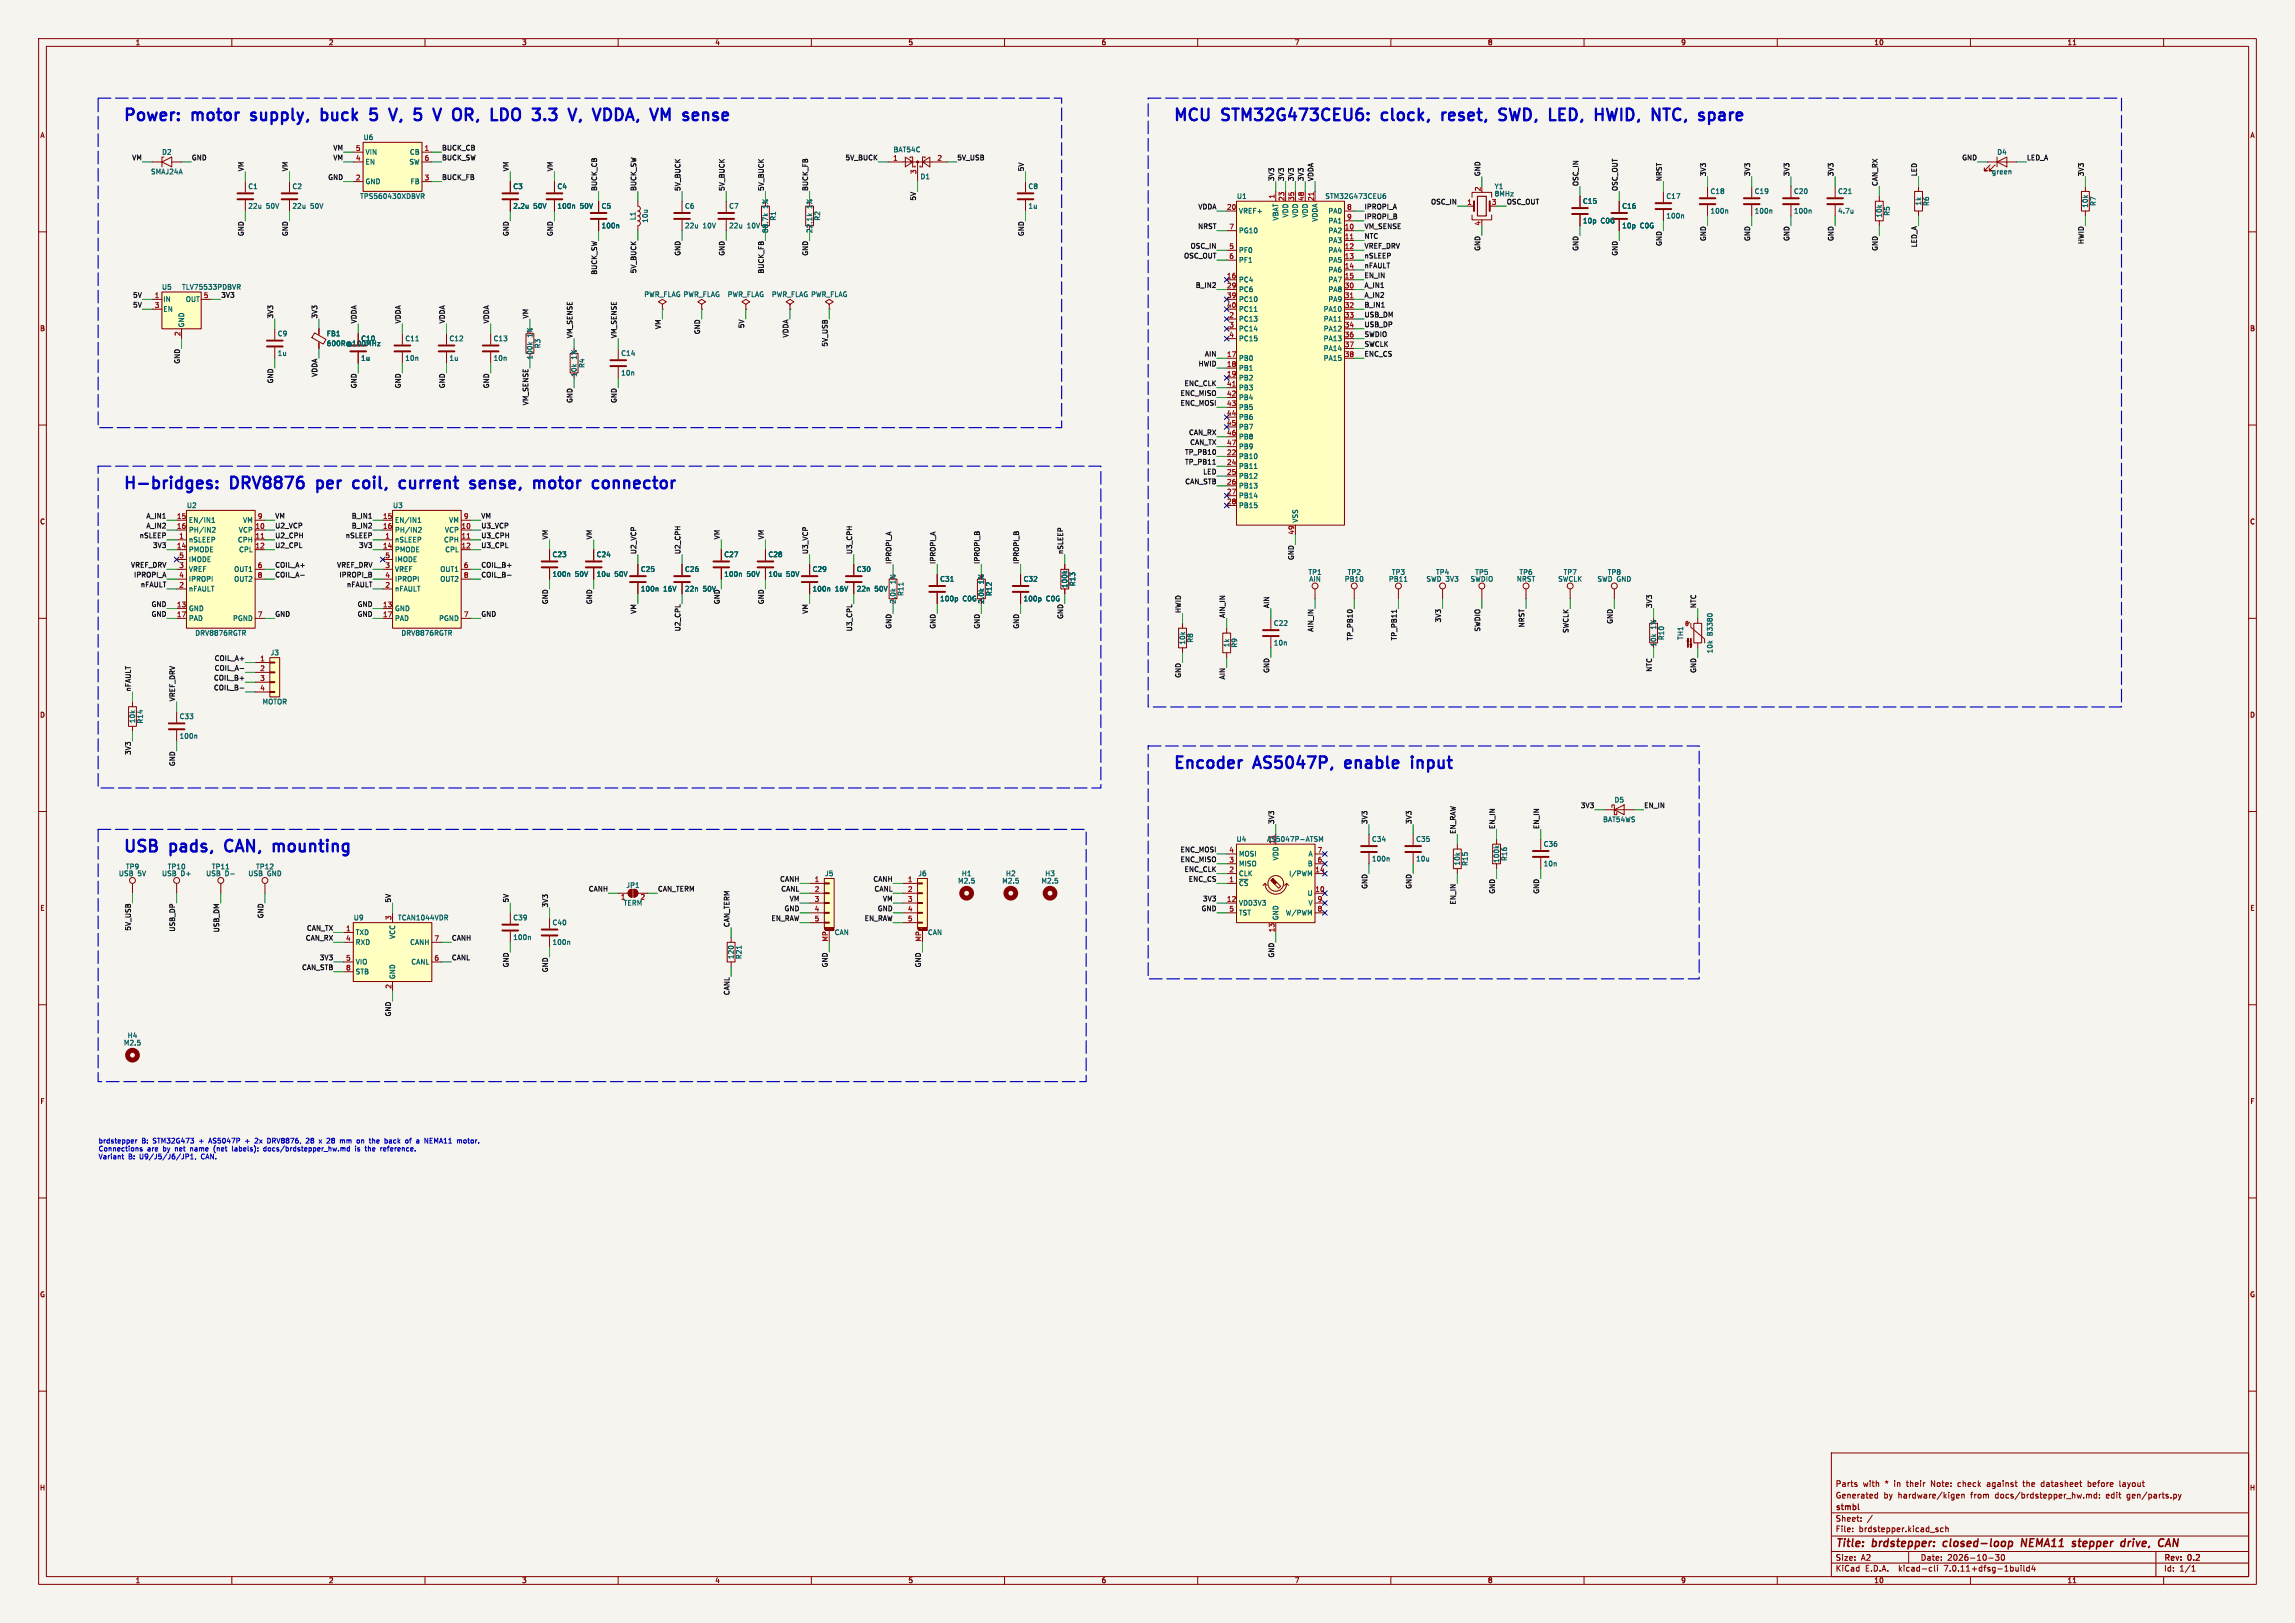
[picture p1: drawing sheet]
<svg xmlns="http://www.w3.org/2000/svg" width="594mm" height="420mm" viewBox="0 0 594 420" stroke-linecap="round" stroke-linejoin="round" font-family="sans-serif">
<defs><g id="words">
<g font-size="4.2" fill="#0000c2">
<text x="31.7" y="31.5">Power:</text>
<text x="50" y="31.5">motor</text>
<text x="66.4" y="31.5">supply,</text>
<text x="85.8" y="31.5">buck</text>
<text x="99.7" y="31.5">5</text>
<text x="106" y="31.5">V,</text>
<text x="113.5" y="31.5">5</text>
<text x="119.9" y="31.5">V</text>
<text x="125.9" y="31.5">OR,</text>
<text x="137" y="31.5">LDO</text>
<text x="149" y="31.5">3.3</text>
<text x="159.7" y="31.5">V,</text>
<text x="167.1" y="31.5">VDDA,</text>
<text x="183.2" y="31.5">VM</text>
<text x="303.5" y="31.5">MCU</text>
<text x="316.6" y="31.5">STM32G473CEU6:</text>
<text x="359.1" y="31.5">clock,</text>
<text x="375.8" y="31.5">reset,</text>
<text x="391.9" y="31.5">SWD,</text>
<text x="406.1" y="31.5">LED,</text>
<text x="419.2" y="31.5">HWID,</text>
<text x="435.1" y="31.5">NTC,</text>
<text x="448.4" y="31.5">spare</text>
<text x="31.7" y="126.8">H-bridges:</text>
<text x="60" y="126.8">DRV8876</text>
<text x="83.4" y="126.8">per</text>
<text x="94.1" y="126.8">coil,</text>
<text x="107.3" y="126.8">current</text>
<text x="126.7" y="126.8">sense,</text>
<text x="144.4" y="126.8">motor</text>
<text x="160.9" y="126.8">connector</text>
<text x="303.5" y="199.1">Encoder</text>
<text x="324.9" y="199.1">AS5047P,</text>
<text x="349.6" y="199.1">enable</text>
<text x="368" y="199.1">input</text>
<text x="31.7" y="220.7">USB</text>
<text x="44.2" y="220.7">pads,</text>
<text x="59.7" y="220.7">CAN,</text>
<text x="73.4" y="220.7">mounting</text>
</g>
<g font-size="2.8" fill="#840000">
<text x="475" y="400.9">Title:</text>
<text x="484.7" y="400.9">brdstepper:</text>
<text x="503.8" y="400.9">closed-loop</text>
<text x="524.8" y="400.9">NEMA11</text>
<text x="538.9" y="400.9">stepper</text>
<text x="552.2" y="400.9">drive,</text>
<text x="562.8" y="400.9">CAN</text>
</g>
<g font-size="2.1" fill="#840000">
<text x="475" y="388">Generated</text>
<text x="475" y="385">Parts</text>
<text x="482.2" y="385">with</text>
<text x="487.5" y="388">by</text>
<text x="488" y="385">*</text>
<text x="490.4" y="385">in</text>
<text x="491.3" y="388">hardware/kigen</text>
<text x="493.8" y="385">their</text>
<text x="500.2" y="385">Note:</text>
<text x="507.3" y="385">check</text>
<text x="510.3" y="388">from</text>
<text x="515" y="385">against</text>
<text x="516.7" y="388">docs/brdstepper_hw.md:</text>
<text x="524.5" y="385">the</text>
<text x="529.3" y="385">datasheet</text>
<text x="541.6" y="385">before</text>
<text x="545.6" y="388">edit</text>
<text x="549.9" y="385">layout</text>
<text x="551.1" y="388">gen/parts.py</text>
<text x="475" y="394">Sheet:</text>
<text x="475" y="391.2">stmbl</text>
<text x="475" y="396.7">File:</text>
<text x="481.1" y="396.7">brdstepper.kicad_sch</text>
<text x="475" y="406.9">KiCad</text>
<text x="475" y="404.1">Size:</text>
<text x="481.7" y="404.1">A2</text>
<text x="482.7" y="406.9">E.D.A.</text>
<text x="491.6" y="406.9">kicad-cli</text>
<text x="497" y="404.1">Date:</text>
<text x="503.5" y="406.9">7.0.11+dfsg-1build4</text>
<text x="504" y="404.1">2026-10-30</text>
<text x="560" y="404.3">Rev:</text>
<text x="560" y="406.9">Id:</text>
<text x="564.1" y="406.9">1/1</text>
<text x="566.4" y="404.3">0.2</text>
</g>
<g font-size="1.8" fill="#840000">
<text x="35" y="11.9">1</text>
<text x="85" y="11.9">2</text>
<text x="135" y="11.9">3</text>
<text x="185" y="11.9">4</text>
<text x="235" y="11.9">5</text>
<text x="285" y="11.9">6</text>
<text x="335" y="11.9">7</text>
<text x="385" y="11.9">8</text>
<text x="435" y="11.9">9</text>
<text x="485" y="11.9">10</text>
<text x="535" y="11.9">11</text>
<text x="10.3" y="35.9">A</text>
<text x="582.3" y="35.9">A</text>
<text x="10.3" y="85.9">B</text>
<text x="582.3" y="85.9">B</text>
<text x="10.3" y="135.9">C</text>
<text x="582.3" y="135.9">C</text>
<text x="254.9" y="151.1" transform="rotate(-90 254.9 151.1)">1%</text>
<text x="254.9" y="156.3" transform="rotate(-90 254.9 156.3)">2.0k</text>
<text x="10.3" y="185.9">D</text>
<text x="582.3" y="185.9">D</text>
<text x="10.3" y="235.9">E</text>
<text x="582.3" y="235.9">E</text>
<text x="10.3" y="285.9">F</text>
<text x="582.3" y="285.9">F</text>
<text x="10.3" y="335.9">G</text>
<text x="582.3" y="335.9">G</text>
<text x="10.2" y="385.9">H</text>
<text x="582.2" y="385.9">H</text>
<text x="35" y="409.9">1</text>
<text x="85" y="409.9">2</text>
<text x="135" y="409.9">3</text>
<text x="185" y="409.9">4</text>
<text x="235" y="409.9">5</text>
<text x="285" y="409.9">6</text>
<text x="335" y="409.9">7</text>
<text x="385" y="409.9">8</text>
<text x="435" y="409.9">9</text>
<text x="485" y="409.9">10</text>
<text x="535" y="409.9">11</text>
</g>
<g font-size="1.8" fill="#0f0f0f">
<text x="34.1" y="41.6">VM</text>
<text x="49.5" y="41.6">GND</text>
<text x="86.2" y="39">VM</text>
<text x="86.2" y="41.6">VM</text>
<text x="114.3" y="39">BUCK_CB</text>
<text x="114.3" y="41.6">BUCK_SW</text>
<text x="218.7" y="41.6">5V_BUCK</text>
<text x="247.6" y="41.6">5V_USB</text>
<text x="507.7" y="41.6">GND</text>
<text x="524.5" y="41.6">LED_A</text>
<text x="63.2" y="44.4" transform="rotate(-90 63.2 44.4)">VM</text>
<text x="74.6" y="44.4" transform="rotate(-90 74.6 44.4)">VM</text>
<text x="84.8" y="46.6">GND</text>
<text x="114.3" y="46.6">BUCK_FB</text>
<text x="131.7" y="44.4" transform="rotate(-90 131.7 44.4)">VM</text>
<text x="143.2" y="44.4" transform="rotate(-90 143.2 44.4)">VM</text>
<text x="265.1" y="44.4" transform="rotate(-90 265.1 44.4)">5V</text>
<text x="329.8" y="47" transform="rotate(-90 329.8 47)">3V3</text>
<text x="332.4" y="47" transform="rotate(-90 332.4 47)">3V3</text>
<text x="334.9" y="47" transform="rotate(-90 334.9 47)">3V3</text>
<text x="337.5" y="47" transform="rotate(-90 337.5 47)">3V3</text>
<text x="340" y="47" transform="rotate(-90 340 47)">VDDA</text>
<text x="383.2" y="45.7" transform="rotate(-90 383.2 45.7)">GND</text>
<text x="430.2" y="47" transform="rotate(-90 430.2 47)">NRST</text>
<text x="441.6" y="45.7" transform="rotate(-90 441.6 45.7)">3V3</text>
<text x="453" y="45.7" transform="rotate(-90 453 45.7)">3V3</text>
<text x="463.2" y="45.7" transform="rotate(-90 463.2 45.7)">3V3</text>
<text x="474.6" y="45.7" transform="rotate(-90 474.6 45.7)">3V3</text>
<text x="496.2" y="45.7" transform="rotate(-90 496.2 45.7)">LED</text>
<text x="539.4" y="45.7" transform="rotate(-90 539.4 45.7)">3V3</text>
<text x="154.6" y="49.5" transform="rotate(-90 154.6 49.5)">BUCK_CB</text>
<text x="164.8" y="49.5" transform="rotate(-90 164.8 49.5)">BUCK_SW</text>
<text x="176.2" y="49.5" transform="rotate(-90 176.2 49.5)">5V_BUCK</text>
<text x="187.6" y="49.5" transform="rotate(-90 187.6 49.5)">5V_BUCK</text>
<text x="197.8" y="49.5" transform="rotate(-90 197.8 49.5)">5V_BUCK</text>
<text x="209.2" y="49.5" transform="rotate(-90 209.2 49.5)">BUCK_FB</text>
<text x="237.1" y="52" transform="rotate(-90 237.1 52)">5V</text>
<text x="370.3" y="53">OSC_IN</text>
<text x="386.7" y="51">8MHz</text>
<text x="389.9" y="53">OSC_OUT</text>
<text x="408.6" y="48.3" transform="rotate(-90 408.6 48.3)">OSC_IN</text>
<text x="418.7" y="49.5" transform="rotate(-90 418.7 49.5)">OSC_OUT</text>
<text x="486.1" y="48.3" transform="rotate(-90 486.1 48.3)">CAN_RX</text>
<text x="310" y="59.3">NRST</text>
<text x="310" y="54.3">VDDA</text>
<text x="353.1" y="54.3">IPROPI_A</text>
<text x="353.1" y="56.8">IPROPI_B</text>
<text x="353.1" y="59.3">VM_SENSE</text>
<text x="63.2" y="61.2" transform="rotate(-90 63.2 61.2)">GND</text>
<text x="74.6" y="61.2" transform="rotate(-90 74.6 61.2)">GND</text>
<text x="131.7" y="61.2" transform="rotate(-90 131.7 61.2)">GND</text>
<text x="143.2" y="61.2" transform="rotate(-90 143.2 61.2)">GND</text>
<text x="265.1" y="61.2" transform="rotate(-90 265.1 61.2)">GND</text>
<text x="308" y="64.4">OSC_IN</text>
<text x="353.1" y="64.4">VREF_DRV</text>
<text x="353.1" y="61.9">NTC</text>
<text x="383.2" y="65" transform="rotate(-90 383.2 65)">GND</text>
<text x="408.6" y="65" transform="rotate(-90 408.6 65)">GND</text>
<text x="430.2" y="63.8" transform="rotate(-90 430.2 63.8)">GND</text>
<text x="441.6" y="62.5" transform="rotate(-90 441.6 62.5)">GND</text>
<text x="453" y="62.5" transform="rotate(-90 453 62.5)">GND</text>
<text x="463.2" y="62.5" transform="rotate(-90 463.2 62.5)">GND</text>
<text x="474.6" y="62.5" transform="rotate(-90 474.6 62.5)">GND</text>
<text x="486.1" y="65" transform="rotate(-90 486.1 65)">GND</text>
<text x="496.2" y="64.1" transform="rotate(-90 496.2 64.1)">LED_A</text>
<text x="539.4" y="63.3" transform="rotate(-90 539.4 63.3)">HWID</text>
<text x="154.6" y="71.2" transform="rotate(-90 154.6 71.2)">BUCK_SW</text>
<text x="164.8" y="70.8" transform="rotate(-90 164.8 70.8)">5V_BUCK</text>
<text x="176.2" y="66.3" transform="rotate(-90 176.2 66.3)">GND</text>
<text x="187.6" y="66.3" transform="rotate(-90 187.6 66.3)">GND</text>
<text x="197.8" y="70.9" transform="rotate(-90 197.8 70.9)">BUCK_FB</text>
<text x="209.2" y="66.3" transform="rotate(-90 209.2 66.3)">GND</text>
<text x="306.3" y="67">OSC_OUT</text>
<text x="353.1" y="67">nSLEEP</text>
<text x="353.1" y="69.5">nFAULT</text>
<text x="418.7" y="66.3" transform="rotate(-90 418.7 66.3)">GND</text>
<text x="34.3" y="77.1">5V</text>
<text x="57.1" y="77.1">3V3</text>
<text x="309.4" y="74.6">B_IN2</text>
<text x="353.1" y="74.6">A_IN1</text>
<text x="353.1" y="72">EN_IN</text>
<text x="353.1" y="77.1">A_IN2</text>
<text x="34.3" y="79.7">5V</text>
<text x="70.8" y="82.6" transform="rotate(-90 70.8 82.6)">3V3</text>
<text x="82.2" y="82.6" transform="rotate(-90 82.2 82.6)">3V3</text>
<text x="92.4" y="83.8" transform="rotate(-90 92.4 83.8)">VDDA</text>
<text x="103.8" y="83.8" transform="rotate(-90 103.8 83.8)">VDDA</text>
<text x="115.2" y="83.8" transform="rotate(-90 115.2 83.8)">VDDA</text>
<text x="126.7" y="83.8" transform="rotate(-90 126.7 83.8)">VDDA</text>
<text x="136.8" y="82.6" transform="rotate(-90 136.8 82.6)">VM</text>
<text x="353.1" y="82.2">USB_DM</text>
<text x="353.1" y="79.7">B_IN1</text>
<text x="148.2" y="87.6" transform="rotate(-90 148.2 87.6)">VM_SENSE</text>
<text x="159.7" y="87.6" transform="rotate(-90 159.7 87.6)">VM_SENSE</text>
<text x="171.1" y="85.3" transform="rotate(-90 171.1 85.3)">VM</text>
<text x="181.3" y="86.6" transform="rotate(-90 181.3 86.6)">GND</text>
<text x="192.7" y="85.1" transform="rotate(-90 192.7 85.1)">5V</text>
<text x="204.1" y="87.5" transform="rotate(-90 204.1 87.5)">VDDA</text>
<text x="214.3" y="89.8" transform="rotate(-90 214.3 89.8)">5V_USB</text>
<text x="353.1" y="84.7">USB_DP</text>
<text x="353.1" y="89.8">SWCLK</text>
<text x="353.1" y="87.3">SWDIO</text>
<text x="46.6" y="94.2" transform="rotate(-90 46.6 94.2)">GND</text>
<text x="310.1" y="94.9">HWID</text>
<text x="311.7" y="92.4">AIN</text>
<text x="353.1" y="92.4">ENC_CS</text>
<text x="70.8" y="99.3" transform="rotate(-90 70.8 99.3)">GND</text>
<text x="82.2" y="97.6" transform="rotate(-90 82.2 97.6)">VDDA</text>
<text x="92.4" y="100.6" transform="rotate(-90 92.4 100.6)">GND</text>
<text x="103.8" y="100.6" transform="rotate(-90 103.8 100.6)">GND</text>
<text x="115.2" y="100.6" transform="rotate(-90 115.2 100.6)">GND</text>
<text x="126.7" y="100.6" transform="rotate(-90 126.7 100.6)">GND</text>
<text x="306.5" y="100">ENC_CLK</text>
<text x="136.8" y="105" transform="rotate(-90 136.8 105)">VM_SENSE</text>
<text x="148.2" y="104.4" transform="rotate(-90 148.2 104.4)">GND</text>
<text x="159.7" y="104.4" transform="rotate(-90 159.7 104.4)">GND</text>
<text x="305.4" y="105.1">ENC_MOSI</text>
<text x="305.4" y="102.5">ENC_MISO</text>
<text x="307.6" y="112.7">CAN_RX</text>
<text x="306.6" y="117.8">TP_PB10</text>
<text x="307.9" y="115.2">CAN_TX</text>
<text x="306.6" y="120.3">TP_PB11</text>
<text x="306.7" y="125.4">CAN_STB</text>
<text x="311.3" y="122.8">LED</text>
<text x="37.8" y="136.8">A_IN2</text>
<text x="37.8" y="134.3">A_IN1</text>
<text x="71.1" y="134.3">VM</text>
<text x="71.1" y="136.8">U2_VCP</text>
<text x="90.9" y="134.3">B_IN1</text>
<text x="90.9" y="136.8">B_IN2</text>
<text x="124.5" y="134.3">VM</text>
<text x="124.5" y="136.8">U3_VCP</text>
<text x="36" y="139.3">nSLEEP</text>
<text x="39.5" y="141.9">3V3</text>
<text x="71.1" y="139.3">U2_CPH</text>
<text x="71.1" y="141.9">U2_CPL</text>
<text x="89.4" y="139.3">nSLEEP</text>
<text x="92.8" y="141.9">3V3</text>
<text x="124.5" y="141.9">U3_CPL</text>
<text x="124.5" y="139.3">U3_CPH</text>
<text x="141.9" y="139.7" transform="rotate(-90 141.9 139.7)">VM</text>
<text x="153.3" y="139.7" transform="rotate(-90 153.3 139.7)">VM</text>
<text x="164.8" y="143.5" transform="rotate(-90 164.8 143.5)">U2_VCP</text>
<text x="176.2" y="143.5" transform="rotate(-90 176.2 143.5)">U2_CPH</text>
<text x="186.3" y="139.7" transform="rotate(-90 186.3 139.7)">VM</text>
<text x="197.8" y="139.7" transform="rotate(-90 197.8 139.7)">VM</text>
<text x="209.2" y="143.5" transform="rotate(-90 209.2 143.5)">U3_VCP</text>
<text x="220.6" y="143.5" transform="rotate(-90 220.6 143.5)">U3_CPH</text>
<text x="275.2" y="143.5" transform="rotate(-90 275.2 143.5)">nSLEEP</text>
<text x="33.8" y="147">VREF_DRV</text>
<text x="34.6" y="149.5">IPROPI_A</text>
<text x="71.1" y="147">COIL_A+</text>
<text x="71.1" y="149.5">COIL_A-</text>
<text x="87.1" y="147">VREF_DRV</text>
<text x="87.7" y="149.5">IPROPI_B</text>
<text x="124.5" y="147">COIL_B+</text>
<text x="124.5" y="149.5">COIL_B-</text>
<text x="230.8" y="146.1" transform="rotate(-90 230.8 146.1)">IPROPI_A</text>
<text x="242.2" y="146.1" transform="rotate(-90 242.2 146.1)">IPROPI_A</text>
<text x="253.7" y="146.1" transform="rotate(-90 253.7 146.1)">IPROPI_B</text>
<text x="263.8" y="146.1" transform="rotate(-90 263.8 146.1)">IPROPI_B</text>
<text x="334.9" y="145" transform="rotate(-90 334.9 145)">GND</text>
<text x="36.3" y="152">nFAULT</text>
<text x="89.7" y="152">nFAULT</text>
<text x="39.1" y="157.1">GND</text>
<text x="39.1" y="159.7">GND</text>
<text x="71.1" y="159.7">GND</text>
<text x="92.4" y="157.1">GND</text>
<text x="92.4" y="159.7">GND</text>
<text x="124.5" y="159.7">GND</text>
<text x="141.9" y="156.5" transform="rotate(-90 141.9 156.5)">GND</text>
<text x="153.3" y="156.5" transform="rotate(-90 153.3 156.5)">GND</text>
<text x="164.8" y="159" transform="rotate(-90 164.8 159)">VM</text>
<text x="186.3" y="156.5" transform="rotate(-90 186.3 156.5)">GND</text>
<text x="197.8" y="156.5" transform="rotate(-90 197.8 156.5)">GND</text>
<text x="209.2" y="159" transform="rotate(-90 209.2 159)">VM</text>
<text x="275.2" y="160.3" transform="rotate(-90 275.2 160.3)">GND</text>
<text x="305.7" y="158.8" transform="rotate(-90 305.7 158.8)">HWID</text>
<text x="317.1" y="160" transform="rotate(-90 317.1 160)">AIN_IN</text>
<text x="328.6" y="157.5" transform="rotate(-90 328.6 157.5)">AIN</text>
<text x="373" y="161.2" transform="rotate(-90 373 161.2)">3V3</text>
<text x="417.5" y="161.6" transform="rotate(-90 417.5 161.6)">GND</text>
<text x="427.6" y="157.5" transform="rotate(-90 427.6 157.5)">3V3</text>
<text x="439.1" y="157.5" transform="rotate(-90 439.1 157.5)">NTC</text>
<text x="176.2" y="163.5" transform="rotate(-90 176.2 163.5)">U2_CPL</text>
<text x="220.6" y="163.5" transform="rotate(-90 220.6 163.5)">U3_CPL</text>
<text x="230.8" y="162.8" transform="rotate(-90 230.8 162.8)">GND</text>
<text x="242.2" y="162.8" transform="rotate(-90 242.2 162.8)">GND</text>
<text x="253.7" y="162.8" transform="rotate(-90 253.7 162.8)">GND</text>
<text x="263.8" y="162.8" transform="rotate(-90 263.8 162.8)">GND</text>
<text x="340" y="163.6" transform="rotate(-90 340 163.6)">AIN_IN</text>
<text x="350.2" y="165.8" transform="rotate(-90 350.2 165.8)">TP_PB10</text>
<text x="361.6" y="165.8" transform="rotate(-90 361.6 165.8)">TP_PB11</text>
<text x="383.2" y="163.6" transform="rotate(-90 383.2 163.6)">SWDIO</text>
<text x="394.6" y="162.5" transform="rotate(-90 394.6 162.5)">NRST</text>
<text x="406" y="163.9" transform="rotate(-90 406 163.9)">SWCLK</text>
<text x="55.4" y="173.6">COIL_A-</text>
<text x="55.4" y="171.1">COIL_A+</text>
<text x="427.6" y="174" transform="rotate(-90 427.6 174)">NTC</text>
<text x="33.9" y="179.1" transform="rotate(-90 33.9 179.1)">nFAULT</text>
<text x="55.3" y="176.2">COIL_B+</text>
<text x="55.3" y="178.7">COIL_B-</text>
<text x="305.7" y="175.5" transform="rotate(-90 305.7 175.5)">GND</text>
<text x="317.1" y="175.9" transform="rotate(-90 317.1 175.9)">AIN</text>
<text x="328.6" y="174.3" transform="rotate(-90 328.6 174.3)">GND</text>
<text x="439.1" y="174.3" transform="rotate(-90 439.1 174.3)">GND</text>
<text x="45.4" y="181.6" transform="rotate(-90 45.4 181.6)">VREF_DRV</text>
<text x="33.9" y="195.5" transform="rotate(-90 33.9 195.5)">3V3</text>
<text x="45.4" y="198.4" transform="rotate(-90 45.4 198.4)">GND</text>
<text x="409" y="209.2">3V3</text>
<text x="425.4" y="209.2">EN_IN</text>
<text x="329.8" y="213.4" transform="rotate(-90 329.8 213.4)">3V3</text>
<text x="354" y="213.4" transform="rotate(-90 354 213.4)">3V3</text>
<text x="365.4" y="213.4" transform="rotate(-90 365.4 213.4)">3V3</text>
<text x="376.8" y="215.9" transform="rotate(-90 376.8 215.9)">EN_RAW</text>
<text x="387" y="214.6" transform="rotate(-90 387 214.6)">EN_IN</text>
<text x="398.4" y="214.6" transform="rotate(-90 398.4 214.6)">EN_IN</text>
<text x="305.4" y="220.6">ENC_MOSI</text>
<text x="305.4" y="223.2">ENC_MISO</text>
<text x="306.5" y="225.7">ENC_CLK</text>
<text x="101.3" y="233.7" transform="rotate(-90 101.3 233.7)">5V</text>
<text x="131.7" y="233.7" transform="rotate(-90 131.7 233.7)">5V</text>
<text x="152.3" y="230.8">CANH</text>
<text x="170.2" y="230.8">CAN_TERM</text>
<text x="201.8" y="228.3">CANH</text>
<text x="202.1" y="230.8">CANL</text>
<text x="204.3" y="233.3">VM</text>
<text x="225.9" y="228.3">CANH</text>
<text x="226.2" y="230.8">CANL</text>
<text x="228.4" y="233.3">VM</text>
<text x="307.6" y="228.3">ENC_CS</text>
<text x="311.2" y="233.3">3V3</text>
<text x="354" y="230.1" transform="rotate(-90 354 230.1)">GND</text>
<text x="365.4" y="230.1" transform="rotate(-90 365.4 230.1)">GND</text>
<text x="387" y="231.4" transform="rotate(-90 387 231.4)">GND</text>
<text x="398.4" y="231.4" transform="rotate(-90 398.4 231.4)">GND</text>
<text x="68.2" y="237.8" transform="rotate(-90 68.2 237.8)">GND</text>
<text x="141.9" y="234.9" transform="rotate(-90 141.9 234.9)">3V3</text>
<text x="199.5" y="238.4">EN_RAW</text>
<text x="202.9" y="235.9">GND</text>
<text x="223.7" y="238.4">EN_RAW</text>
<text x="227.1" y="235.9">GND</text>
<text x="310.9" y="235.9">GND</text>
<text x="376.8" y="234.2" transform="rotate(-90 376.8 234.2)">EN_IN</text>
<text x="33.9" y="241" transform="rotate(-90 33.9 241)">5V_USB</text>
<text x="45.4" y="241.2" transform="rotate(-90 45.4 241.2)">USB_DP</text>
<text x="56.8" y="241.4" transform="rotate(-90 56.8 241.4)">USB_DM</text>
<text x="79" y="243.5">CAN_RX</text>
<text x="79.3" y="241">CAN_TX</text>
<text x="116.8" y="243.5">CANH</text>
<text x="188.9" y="240" transform="rotate(-90 188.9 240)">CAN_TERM</text>
<text x="78.1" y="251.1">CAN_STB</text>
<text x="82.6" y="248.6">3V3</text>
<text x="116.8" y="248.6">CANL</text>
<text x="131.7" y="250.5" transform="rotate(-90 131.7 250.5)">GND</text>
<text x="141.9" y="251.7" transform="rotate(-90 141.9 251.7)">GND</text>
<text x="214.3" y="250.5" transform="rotate(-90 214.3 250.5)">GND</text>
<text x="238.4" y="250.5" transform="rotate(-90 238.4 250.5)">GND</text>
<text x="329.8" y="247.9" transform="rotate(-90 329.8 247.9)">GND</text>
<text x="188.9" y="257.7" transform="rotate(-90 188.9 257.7)">CANL</text>
<text x="101.3" y="263.2" transform="rotate(-90 101.3 263.2)">GND</text>
</g>
<g font-size="1.8" fill="#006464">
<text x="41.8" y="40.2">D2</text>
<text x="94" y="36.4">U6</text>
<text x="94.5" y="40.2">VIN</text>
<text x="106" y="40.2">CB</text>
<text x="231.1" y="39.6">BAT54C</text>
<text x="516.8" y="40.2">D4</text>
<text x="39" y="45.3">SMAJ24A</text>
<text x="94.5" y="47.9">GND</text>
<text x="94.5" y="42.8">EN</text>
<text x="105.8" y="42.8">SW</text>
<text x="106.2" y="47.9">FB</text>
<text x="238.1" y="46.6">D1</text>
<text x="515.4" y="45.3">green</text>
<text x="64.1" y="49.1">C1</text>
<text x="75.6" y="49.1">C2</text>
<text x="93.1" y="51.7">TPS560430XDBVR</text>
<text x="132.7" y="49.1">C3</text>
<text x="144.2" y="49.1">C4</text>
<text x="199" y="54" transform="rotate(-90 199 54)">1%</text>
<text x="210.4" y="54" transform="rotate(-90 210.4 54)">1%</text>
<text x="266.1" y="49.1">C8</text>
<text x="320.1" y="51.7">U1</text>
<text x="342.9" y="51.7">STM32G473CEU6</text>
<text x="386.7" y="49.1">Y1</text>
<text x="409.6" y="52.9">C15</text>
<text x="431.2" y="51.7">C17</text>
<text x="442.6" y="50.4">C18</text>
<text x="454" y="50.4">C19</text>
<text x="464.2" y="50.4">C20</text>
<text x="475.6" y="50.4">C21</text>
<text x="497.4" y="53.3" transform="rotate(-90 497.4 53.3)">1k</text>
<text x="499.5" y="53.4" transform="rotate(-90 499.5 53.4)">R6</text>
<text x="540.6" y="53.9" transform="rotate(-90 540.6 53.9)">10k</text>
<text x="542.6" y="53.4" transform="rotate(-90 542.6 53.4)">R7</text>
<text x="64.1" y="54.2">22u</text>
<text x="68.9" y="54.2">50V</text>
<text x="75.6" y="54.2">22u</text>
<text x="80.3" y="54.2">50V</text>
<text x="132.7" y="54.2">2.2u</text>
<text x="138.1" y="54.2">50V</text>
<text x="144.2" y="54.2">100n</text>
<text x="150.1" y="54.2">50V</text>
<text x="155.6" y="54.2">C5</text>
<text x="155.6" y="59.3">100n</text>
<text x="164.7" y="57.1" transform="rotate(-90 164.7 57.1)">L1</text>
<text x="167.9" y="57.8" transform="rotate(-90 167.9 57.8)">10u</text>
<text x="177.2" y="54.2">C6</text>
<text x="177.2" y="59.3">22u</text>
<text x="181.9" y="59.3">10V</text>
<text x="188.6" y="54.2">C7</text>
<text x="188.6" y="59.3">22u</text>
<text x="193.3" y="59.3">10V</text>
<text x="201" y="57.2" transform="rotate(-90 201 57.2)">R1</text>
<text x="212.4" y="57.2" transform="rotate(-90 212.4 57.2)">R2</text>
<text x="266.1" y="54.2">1u</text>
<text x="320.5" y="55.5">VREF+</text>
<text x="331.1" y="57.2" transform="rotate(-90 331.1 57.2)">VBAT</text>
<text x="333.6" y="56.4" transform="rotate(-90 333.6 56.4)">VDD</text>
<text x="336.1" y="56.4" transform="rotate(-90 336.1 56.4)">VDD</text>
<text x="338.7" y="56.4" transform="rotate(-90 338.7 56.4)">VDD</text>
<text x="341.2" y="57.5" transform="rotate(-90 341.2 57.5)">VDDA</text>
<text x="343.7" y="55.5">PA0</text>
<text x="343.7" y="58">PA1</text>
<text x="409.6" y="58">10p</text>
<text x="414.3" y="58">C0G</text>
<text x="419.7" y="54.2">C16</text>
<text x="419.7" y="59.3">10p</text>
<text x="424.5" y="59.3">C0G</text>
<text x="431.2" y="56.7">100n</text>
<text x="442.6" y="55.5">100n</text>
<text x="454" y="55.5">100n</text>
<text x="464.2" y="55.5">100n</text>
<text x="475.6" y="55.5">4.7u</text>
<text x="487.3" y="56.4" transform="rotate(-90 487.3 56.4)">10k</text>
<text x="489.3" y="56" transform="rotate(-90 489.3 56)">R5</text>
<text x="199" y="60.4" transform="rotate(-90 199 60.4)">88.7k</text>
<text x="210.4" y="60.4" transform="rotate(-90 210.4 60.4)">22.1k</text>
<text x="320.5" y="65.6">PF0</text>
<text x="320.5" y="60.6">PG10</text>
<text x="343.7" y="60.6">PA2</text>
<text x="343.7" y="63.1">PA3</text>
<text x="343.7" y="65.6">PA4</text>
<text x="320.5" y="68.2">PF1</text>
<text x="343.7" y="68.2">PA5</text>
<text x="343.7" y="70.7">PA6</text>
<text x="41.8" y="75.2">U5</text>
<text x="47" y="75.2">TLV75533PDBVR</text>
<text x="166.6" y="77.1">PWR_FLAG PWR_FLAG</text>
<text x="188.2" y="77.1">PWR_FLAG</text>
<text x="199.7" y="77.1">PWR_FLAG PWR_FLAG</text>
<text x="320.5" y="73.3">PC4</text>
<text x="320.5" y="75.8">PC6</text>
<text x="343.7" y="73.3">PA7</text>
<text x="343.7" y="75.8">PA8</text>
<text x="42.2" y="78.3">IN</text>
<text x="42.2" y="80.9">EN</text>
<text x="48" y="78.3">OUT</text>
<text x="320.5" y="83.4">PC13</text>
<text x="320.5" y="78.3">PC10</text>
<text x="320.5" y="80.9">PC11</text>
<text x="342.5" y="80.9">PA10</text>
<text x="342.5" y="83.4">PA11</text>
<text x="343.7" y="78.3">PA9</text>
<text x="47.9" y="84.8" transform="rotate(-90 47.9 84.8)">GND</text>
<text x="71.8" y="87.2">C9</text>
<text x="84.5" y="87.2">FB1</text>
<text x="84.5" y="89.8">600R@100MHz</text>
<text x="93.4" y="88.5">C10</text>
<text x="104.8" y="88.5">C11</text>
<text x="116.2" y="88.5">C12</text>
<text x="127.6" y="88.5">C13</text>
<text x="138" y="87.3" transform="rotate(-90 138 87.3)">1%</text>
<text x="320.5" y="86">PC14</text>
<text x="320.5" y="88.5">PC15</text>
<text x="342.5" y="86">PA12</text>
<text x="342.5" y="88.5">PA13</text>
<text x="71.8" y="92.3">1u</text>
<text x="93.4" y="93.6">1u</text>
<text x="104.8" y="93.6">10n</text>
<text x="116.2" y="93.6">1u</text>
<text x="127.6" y="93.6">10n</text>
<text x="138" y="93.1" transform="rotate(-90 138 93.1)">100k</text>
<text x="140.1" y="90.2" transform="rotate(-90 140.1 90.2)">R3</text>
<text x="149.5" y="93" transform="rotate(-90 149.5 93)">1%</text>
<text x="151.5" y="95.3" transform="rotate(-90 151.5 95.3)">R4</text>
<text x="160.7" y="92.3">C14</text>
<text x="320.5" y="93.6">PB0</text>
<text x="342.5" y="91">PA14</text>
<text x="342.5" y="93.6">PA15</text>
<text x="149.5" y="97.6" transform="rotate(-90 149.5 97.6)">10k</text>
<text x="160.7" y="97.4">10n</text>
<text x="320.5" y="96.1">PB1</text>
<text x="320.5" y="98.7">PB2</text>
<text x="320.5" y="101.2">PB3</text>
<text x="320.5" y="103.7">PB4</text>
<text x="320.5" y="106.3">PB5</text>
<text x="320.5" y="108.8">PB6</text>
<text x="320.5" y="111.4">PB7</text>
<text x="320.5" y="113.9">PB8</text>
<text x="320.5" y="119">PB10</text>
<text x="320.5" y="116.4">PB9</text>
<text x="320.5" y="121.5">PB11</text>
<text x="320.5" y="124.1">PB12</text>
<text x="48.3" y="131.7">U2</text>
<text x="101.6" y="131.7">U3</text>
<text x="320.5" y="126.6">PB13</text>
<text x="320.5" y="129.1">PB14</text>
<text x="320.5" y="131.7">PB15</text>
<text x="48.8" y="135.5">EN/IN1</text>
<text x="62.8" y="135.5">VM</text>
<text x="102.1" y="135.5">EN/IN1</text>
<text x="116.1" y="135.5">VM</text>
<text x="336.1" y="135.4" transform="rotate(-90 336.1 135.4)">VSS</text>
<text x="48.8" y="140.6">nSLEEP</text>
<text x="48.8" y="143.1">PMODE</text>
<text x="48.8" y="138">PH/IN2</text>
<text x="61.5" y="140.6">CPH</text>
<text x="61.7" y="138">VCP</text>
<text x="61.8" y="143.1">CPL</text>
<text x="102.1" y="140.6">nSLEEP</text>
<text x="102.1" y="143.1">PMODE</text>
<text x="102.1" y="138">PH/IN2</text>
<text x="114.8" y="140.6">CPH</text>
<text x="115" y="138">VCP</text>
<text x="115.1" y="143.1">CPL</text>
<text x="48.8" y="148.2">VREF</text>
<text x="48.8" y="145.6">IMODE</text>
<text x="60.5" y="148.2">OUT1</text>
<text x="102.1" y="148.2">VREF</text>
<text x="102.1" y="145.6">IMODE</text>
<text x="113.8" y="148.2">OUT1</text>
<text x="142.9" y="149.5">100n</text>
<text x="142.9" y="144.4">C23</text>
<text x="148.8" y="149.5">50V</text>
<text x="154.3" y="144.4">C24</text>
<text x="154.3" y="149.5">10u</text>
<text x="159.1" y="149.5">50V</text>
<text x="165.7" y="148.2">C25</text>
<text x="177.2" y="148.2">C26</text>
<text x="187.3" y="149.5">100n</text>
<text x="187.3" y="144.4">C27</text>
<text x="193.3" y="149.5">50V</text>
<text x="198.8" y="144.4">C28</text>
<text x="198.8" y="149.5">10u</text>
<text x="203.5" y="149.5">50V</text>
<text x="210.2" y="148.2">C29</text>
<text x="221.6" y="148.2">C30</text>
<text x="338.5" y="148.9">TP1</text>
<text x="348.7" y="148.9">TP2</text>
<text x="360.1" y="148.9">TP3</text>
<text x="371.6" y="148.9">TP4</text>
<text x="381.7" y="148.9">TP5</text>
<text x="393.1" y="148.9">TP6</text>
<text x="404.6" y="148.9">TP7</text>
<text x="416" y="148.9">TP8</text>
<text x="48.8" y="153.3">nFAULT</text>
<text x="48.8" y="150.7">IPROPI</text>
<text x="60.5" y="150.7">OUT2</text>
<text x="102.1" y="153.3">nFAULT</text>
<text x="102.1" y="150.7">IPROPI</text>
<text x="113.8" y="150.7">OUT2</text>
<text x="165.7" y="153.3">100n</text>
<text x="171.7" y="153.3">16V</text>
<text x="177.2" y="153.3">22n</text>
<text x="181.9" y="153.3">50V</text>
<text x="210.2" y="153.3">100n</text>
<text x="216.1" y="153.3">16V</text>
<text x="221.6" y="153.3">22n</text>
<text x="226.4" y="153.3">50V</text>
<text x="232" y="151.1" transform="rotate(-90 232 151.1)">1%</text>
<text x="234" y="154.3" transform="rotate(-90 234 154.3)">R11</text>
<text x="243.2" y="150.7">C31</text>
<text x="243.2" y="155.8">100p</text>
<text x="249.2" y="155.8">C0G</text>
<text x="256.9" y="154.3" transform="rotate(-90 256.9 154.3)">R12</text>
<text x="264.8" y="150.7">C32</text>
<text x="264.8" y="155.8">100p</text>
<text x="270.8" y="155.8">C0G</text>
<text x="276.5" y="152.3" transform="rotate(-90 276.5 152.3)">100k</text>
<text x="278.5" y="151.8" transform="rotate(-90 278.5 151.8)">R13</text>
<text x="338.7" y="150.7">AIN</text>
<text x="347.9" y="150.7">PB10</text>
<text x="359.4" y="150.7">PB11</text>
<text x="369.1" y="150.7">SWD 3V3</text>
<text x="380.5" y="150.7">SWDIO</text>
<text x="392.5" y="150.7">NRST</text>
<text x="403.2" y="150.7">SWCLK</text>
<text x="413.3" y="150.7">SWD GND</text>
<text x="48.8" y="158.3">GND</text>
<text x="48.8" y="160.9">PAD</text>
<text x="60.2" y="160.9">PGND</text>
<text x="102.1" y="158.3">GND</text>
<text x="102.1" y="160.9">PAD</text>
<text x="113.5" y="160.9">PGND</text>
<text x="232" y="156.3" transform="rotate(-90 232 156.3)">2.0k</text>
<text x="50.4" y="164.7">DRV8876RGTR</text>
<text x="103.8" y="164.7">DRV8876RGTR</text>
<text x="306.9" y="166.9" transform="rotate(-90 306.9 166.9)">10k</text>
<text x="309" y="166.4" transform="rotate(-90 309 166.4)">R8</text>
<text x="318.4" y="167.6" transform="rotate(-90 318.4 167.6)">1k</text>
<text x="320.4" y="167.7" transform="rotate(-90 320.4 167.7)">R9</text>
<text x="329.6" y="162.2">C22</text>
<text x="329.6" y="167.2">10n</text>
<text x="428.9" y="167.5" transform="rotate(-90 428.9 167.5)">10k</text>
<text x="428.9" y="162.9" transform="rotate(-90 428.9 162.9)">1%</text>
<text x="430.9" y="165.8" transform="rotate(-90 430.9 165.8)">R10</text>
<text x="435.8" y="165.7" transform="rotate(-90 435.8 165.7)">TH1</text>
<text x="443.5" y="164.6" transform="rotate(-90 443.5 164.6)">B3380</text>
<text x="69.9" y="169.8">J3</text>
<text x="443.5" y="169.2" transform="rotate(-90 443.5 169.2)">10k</text>
<text x="67.8" y="182.5">MOTOR</text>
<text x="35.2" y="187.2" transform="rotate(-90 35.2 187.2)">10k</text>
<text x="37.2" y="187.4" transform="rotate(-90 37.2 187.4)">R14</text>
<text x="46.4" y="191.4">100n</text>
<text x="46.4" y="186.3">C33</text>
<text x="417.8" y="207.9">D5</text>
<text x="414.8" y="213">BAT54WS</text>
<text x="319.9" y="218">U4</text>
<text x="320.5" y="221.8">MOSI</text>
<text x="327.8" y="218">AS5047P-ATSM</text>
<text x="329.9" y="218.5" transform="rotate(-90 329.9 218.5)">11</text>
<text x="338.6" y="221.8">A</text>
<text x="355" y="218">C34</text>
<text x="366.4" y="218">C35</text>
<text x="399.4" y="219.3">C36</text>
<text x="30.7" y="226.9">USB</text>
<text x="32.5" y="225.1">TP9</text>
<text x="35.6" y="226.9">5V</text>
<text x="41.8" y="226.9">USB</text>
<text x="43.3" y="225.1">TP10</text>
<text x="46.8" y="226.9">D+</text>
<text x="53.2" y="226.9">USB</text>
<text x="54.7" y="225.1">TP11</text>
<text x="58.2" y="226.9">D-</text>
<text x="64.2" y="226.9">USB</text>
<text x="66.1" y="225.1">TP12</text>
<text x="69.1" y="226.9">GND</text>
<text x="213.4" y="226.9">J5</text>
<text x="237.6" y="226.9">J6</text>
<text x="248.8" y="226.9">H1</text>
<text x="260.2" y="226.9">H2</text>
<text x="270.4" y="226.9">H3</text>
<text x="320.5" y="226.9">CLK</text>
<text x="320.5" y="224.4">MISO</text>
<text x="331.1" y="222.8" transform="rotate(-90 331.1 222.8)">VDD</text>
<text x="333.5" y="226.9">I/PWM</text>
<text x="338.4" y="224.4">B</text>
<text x="355" y="223.1">100n</text>
<text x="366.4" y="223.1">10u</text>
<text x="378.1" y="224.1" transform="rotate(-90 378.1 224.1)">10k</text>
<text x="380.1" y="224.2" transform="rotate(-90 380.1 224.2)">R15</text>
<text x="388.2" y="223.4" transform="rotate(-90 388.2 223.4)">100k</text>
<text x="390.2" y="222.9" transform="rotate(-90 390.2 222.9)">R16</text>
<text x="399.4" y="224.4">10n</text>
<text x="162" y="230">JP1</text>
<text x="247.9" y="228.8">M2.5</text>
<text x="259.3" y="228.8">M2.5</text>
<text x="269.4" y="228.8">M2.5</text>
<text x="320.5" y="229.5">~{CS}</text>
<text x="338.3" y="232">U</text>
<text x="91.4" y="238.4">U9</text>
<text x="102.9" y="238.4">TCAN1044VDR</text>
<text x="132.7" y="238.4">C39</text>
<text x="142.9" y="239.6">C40</text>
<text x="161.3" y="234.5">TERM</text>
<text x="320.5" y="234.5">VDD3V3</text>
<text x="320.5" y="237.1">TST</text>
<text x="331.1" y="238.3" transform="rotate(-90 331.1 238.3)">GND</text>
<text x="332.7" y="237.1">W/PWM</text>
<text x="338.6" y="234.5">V</text>
<text x="91.9" y="242.2">TXD</text>
<text x="91.9" y="244.7">RXD</text>
<text x="102.5" y="243.1" transform="rotate(-90 102.5 243.1)">VCC</text>
<text x="106" y="244.7">CANH</text>
<text x="132.7" y="243.4">100n</text>
<text x="142.9" y="244.7">100n</text>
<text x="215.9" y="242.2">CAN</text>
<text x="240" y="242.2">CAN</text>
<text x="91.9" y="249.8">VIO</text>
<text x="106.3" y="249.8">CANL</text>
<text x="190.1" y="248.3" transform="rotate(-90 190.1 248.3)">120</text>
<text x="192.1" y="248.3" transform="rotate(-90 192.1 248.3)">R21</text>
<text x="91.9" y="252.3">STB</text>
<text x="102.5" y="253.5" transform="rotate(-90 102.5 253.5)">GND</text>
<text x="32.9" y="268.8">H4</text>
<text x="32" y="270.7">M2.5</text>
</g>
<g font-size="1.8" fill="#a90000">
<text x="92" y="41.7">4</text>
<text x="92" y="39.1">5</text>
<text x="109.8" y="39.1">1</text>
<text x="109.8" y="41.7">6</text>
<text x="231.1" y="41.7">1</text>
<text x="242.5" y="41.7">2</text>
<text x="92" y="46.7">2</text>
<text x="109.8" y="46.7">3</text>
<text x="237.2" y="45.2" transform="rotate(-90 237.2 45.2)">3</text>
<text x="329.9" y="51.5" transform="rotate(-90 329.9 51.5)">1</text>
<text x="332.5" y="52.1" transform="rotate(-90 332.5 52.1)">23</text>
<text x="335" y="52.1" transform="rotate(-90 335 52.1)">35</text>
<text x="337.6" y="52.1" transform="rotate(-90 337.6 52.1)">48</text>
<text x="340.1" y="52.1" transform="rotate(-90 340.1 52.1)">21</text>
<text x="379.7" y="53.1">1</text>
<text x="383.3" y="49.6" transform="rotate(-90 383.3 49.6)">2</text>
<text x="386" y="53.1">3</text>
<text x="317.5" y="54.4">20</text>
<text x="318.1" y="59.4">7</text>
<text x="347.9" y="59.4">10</text>
<text x="348.5" y="54.4">8</text>
<text x="348.5" y="56.9">9</text>
<text x="383.3" y="58.5" transform="rotate(-90 383.3 58.5)">4</text>
<text x="318.1" y="64.5">5</text>
<text x="347.9" y="62">11</text>
<text x="347.9" y="64.5">12</text>
<text x="318.1" y="67.1">6</text>
<text x="347.9" y="67.1">13</text>
<text x="347.9" y="69.6">14</text>
<text x="39.9" y="77.2">1</text>
<text x="52.6" y="77.2">5</text>
<text x="317.5" y="72.1">16</text>
<text x="317.5" y="74.7">29</text>
<text x="317.5" y="77.2">39</text>
<text x="347.9" y="72.1">15</text>
<text x="347.9" y="74.7">30</text>
<text x="347.9" y="77.2">31</text>
<text x="39.9" y="79.8">3</text>
<text x="317.5" y="79.8">40</text>
<text x="318.1" y="82.3">2</text>
<text x="347.9" y="79.8">32</text>
<text x="347.9" y="82.3">33</text>
<text x="46.7" y="87.1" transform="rotate(-90 46.7 87.1)">2</text>
<text x="318.1" y="84.8">3</text>
<text x="318.1" y="87.4">4</text>
<text x="347.9" y="84.8">34</text>
<text x="347.9" y="87.4">36</text>
<text x="347.9" y="89.9">37</text>
<text x="317.5" y="92.5">17</text>
<text x="317.5" y="95">18</text>
<text x="347.9" y="92.5">38</text>
<text x="317.5" y="97.5">19</text>
<text x="317.5" y="100.1">41</text>
<text x="317.5" y="102.6">42</text>
<text x="317.5" y="105.2">43</text>
<text x="317.5" y="107.7">44</text>
<text x="317.5" y="110.2">45</text>
<text x="317.5" y="112.8">46</text>
<text x="317.5" y="117.9">22</text>
<text x="317.5" y="115.3">47</text>
<text x="317.5" y="120.4">24</text>
<text x="317.5" y="122.9">25</text>
<text x="317.5" y="125.5">26</text>
<text x="317.5" y="128">27</text>
<text x="317.5" y="130.6">28</text>
<text x="45.7" y="134.4">15</text>
<text x="45.7" y="136.9">16</text>
<text x="66" y="136.9">10</text>
<text x="66.6" y="134.4">9</text>
<text x="99" y="134.4">15</text>
<text x="99" y="136.9">16</text>
<text x="119.3" y="136.9">10</text>
<text x="119.9" y="134.4">9</text>
<text x="45.7" y="142">14</text>
<text x="46.3" y="139.4">1</text>
<text x="66" y="139.4">11</text>
<text x="66" y="142">12</text>
<text x="99" y="142">14</text>
<text x="99.6" y="139.4">1</text>
<text x="119.3" y="139.4">11</text>
<text x="119.3" y="142">12</text>
<text x="335" y="138.5" transform="rotate(-90 335 138.5)">49</text>
<text x="46.3" y="147.1">3</text>
<text x="46.3" y="149.6">4</text>
<text x="46.3" y="144.5">5</text>
<text x="66.6" y="147.1">6</text>
<text x="66.6" y="149.6">8</text>
<text x="99.6" y="147.1">3</text>
<text x="99.6" y="149.6">4</text>
<text x="99.6" y="144.5">5</text>
<text x="119.9" y="147.1">6</text>
<text x="119.9" y="149.6">8</text>
<text x="46.3" y="152.1">2</text>
<text x="99.6" y="152.1">2</text>
<text x="45.7" y="157.2">13</text>
<text x="45.7" y="159.8">17</text>
<text x="66.6" y="159.8">7</text>
<text x="99" y="157.2">13</text>
<text x="99" y="159.8">17</text>
<text x="119.9" y="159.8">7</text>
<text x="67.2" y="171.2">1</text>
<text x="67.2" y="173.7">2</text>
<text x="67.2" y="176.3">3</text>
<text x="67.2" y="178.8">4</text>
<text x="318.1" y="220.7">4</text>
<text x="340.9" y="220.7">7</text>
<text x="318.1" y="225.8">2</text>
<text x="318.1" y="223.3">3</text>
<text x="340.3" y="225.8">14</text>
<text x="340.9" y="223.3">6</text>
<text x="160.6" y="233.1">1</text>
<text x="165.7" y="233.1">2</text>
<text x="210.7" y="228.3">1</text>
<text x="210.7" y="230.9">2</text>
<text x="210.7" y="233.4">3</text>
<text x="234.9" y="228.3">1</text>
<text x="234.9" y="230.9">2</text>
<text x="234.9" y="233.4">3</text>
<text x="317.5" y="233.4">12</text>
<text x="318.1" y="228.3">1</text>
<text x="340.3" y="230.9">10</text>
<text x="340.9" y="233.4">9</text>
<text x="101.3" y="238.2" transform="rotate(-90 101.3 238.2)">3</text>
<text x="210.7" y="236">4</text>
<text x="210.7" y="238.5">5</text>
<text x="234.9" y="236">4</text>
<text x="234.9" y="238.5">5</text>
<text x="318.1" y="236">5</text>
<text x="340.9" y="236">8</text>
<text x="89.5" y="241">1</text>
<text x="89.5" y="243.6">4</text>
<text x="112.3" y="243.6">7</text>
<text x="214.4" y="243.8" transform="rotate(-90 214.4 243.8)">MP</text>
<text x="238.5" y="243.8" transform="rotate(-90 238.5 243.8)">MP</text>
<text x="329.9" y="241.3" transform="rotate(-90 329.9 241.3)">13</text>
<text x="89.5" y="248.7">5</text>
<text x="89.5" y="251.2">8</text>
<text x="112.3" y="248.7">6</text>
<text x="101.3" y="256" transform="rotate(-90 101.3 256)">2</text>
</g>
<g font-size="1.8" fill="#0000c2">
<text x="25.4" y="296.2">brdstepper</text>
<text x="25.4" y="298.3">Connections</text>
<text x="36.7" y="296.2">B:</text>
<text x="38.1" y="298.3">are</text>
<text x="39.7" y="296.2">STM32G473</text>
<text x="42.3" y="298.3">by</text>
<text x="45.6" y="298.3">net</text>
<text x="49.7" y="298.3">name</text>
<text x="51.8" y="296.2">+</text>
<text x="54.6" y="296.2">AS5047P</text>
<text x="56" y="298.3">(net</text>
<text x="61" y="298.3">labels):</text>
<text x="64.2" y="296.2">+</text>
<text x="66.9" y="296.2">2x</text>
<text x="69.3" y="298.3">docs/brdstepper_hw.md</text>
<text x="70.3" y="296.2">DRV8876,</text>
<text x="80.5" y="296.2">28</text>
<text x="84.1" y="296.2">x</text>
<text x="86.3" y="296.2">28</text>
<text x="89.9" y="296.2">mm</text>
<text x="93.2" y="298.3">is</text>
<text x="94.5" y="296.2">on</text>
<text x="96" y="298.3">the</text>
<text x="98" y="296.2">the</text>
<text x="100.2" y="298.3">reference.</text>
<text x="102.1" y="296.2">back</text>
<text x="107.7" y="296.2">of</text>
<text x="110.7" y="296.2">a</text>
<text x="113" y="296.2">NEMA11</text>
<text x="121.6" y="296.2">motor.</text>
<text x="25.4" y="300.3">Variant</text>
<text x="33.2" y="300.3">B:</text>
<text x="36.3" y="300.3">U9/J5/J6/JP1,</text>
<text x="52.4" y="300.3">CAN.</text>
</g>
<g font-size=".5" fill="#840000">
<text x="213.3" y="240.7">Mounting</text>
<text x="237.4" y="240.7">Mounting</text>
</g>
</g></defs>
<path d="M0 0h594v420h-594z" fill="#f5f4ef" stroke="#f5f4ef" stroke-width=".26"/>
<g fill="none" stroke="#840000" stroke-width=".26">
<path d="M10 10h574v400h-574zM12 12h570v396h-570zM60 10v2M110 10v2M160 10v2M210 10v2M260 10v2M310 10v2M360 10v2M410 10v2M460 10v2M510 10v2"/>
<path d="M536.6 11.6h.7M560 10v2M91.4 39.4h2.6M94 36.8h15.2v12.7h-15.2zM109.2 39.4h2.6M10 60h2M39.4 41.9h2.5M41.9 41.9l2.5-1.3v2.6zM42.4 40.6h-.5v2.6M44.4 41.9h2.6M63.5 47v2.8M63.5 51.8v2.8"/>
<path d="M74.9 47v2.8M74.9 51.8v2.8M91.4 41.9h2.6M91.4 47h2.6M109.2 41.9h2.6M109.2 47h2.6M132.1 47v2.8M132.1 51.8v2.8M143.5 47v2.8M143.5 51.8v2.8M154.9 52.1v2.8M154.9 56.9v2.8"/>
<path d="M165.1 52.1v1.2l.4 .2 .2 .5-.2 .4-.4 .2 .4 .2 .2 .4-.2 .5-.4 .2 .4 .2 .2 .4-.2 .5-.4 .2 .4 .1 .2 .5-.2 .4-.4 .2v1.3M176.5 52.1v2.8M176.5 56.9v2.8M188 52.1v2.8M188 56.9v2.8M197.1 53.3h2v5.1h-2zM208.5 53.3h2.1v5.1h-2.1zM229.9 41.9h15.2M234.3 40.6l1.9 1.3-1.9 1.3zM235.6 40.9v-.3h.6v2.6h.7v-.3M237.5 41.9v5.1M238.8 41.9l1.9-1.3v2.6z"/>
<path d="M239.4 40.9v-.3h-.6v2.6h-.7v-.3M265.4 47v2.8M265.4 51.8v2.8M317.5 59.7h2.5M317.5 54.6h2.5M320 52.1h28v83.8h-28zM330.2 49.5v2.6M332.7 49.5v2.6M335.3 49.5v2.6M337.8 49.5v2.6M340.4 49.5v2.6M348 59.7h2.5"/>
<path d="M348 54.6h2.5M348 57.2h2.5M379.7 53.3h1.8M381 55.6v1.3h5.1v-1.3M381 51.1v-1.3h5.1v1.3M383.5 56.9v.3M408.9 50.8v2.8M408.9 55.6v2.8M419.1 52.1v2.8M419.1 56.9v2.8M430.5 49.5v2.8M430.5 54.4v2.8"/>
<path d="M442 48.3v2.8M442 53.1v2.8M453.4 48.3v2.8M453.4 53.1v2.8M463.5 48.3v2.8M463.5 53.1v2.8M475 48.3v2.8M475 53.1v2.8M485.4 52.1h2v5.1h-2zM486.4 50.8v1.3M486.4 57.2v1.2M495.6 49.5h2v5.1h-2z"/>
<path d="M496.6 48.3v1.2M496.6 54.6v1.3M514.3 41.9h7.7M515.1 42.7l-1.5 1.5h.7h-.7v-.8M516.4 42.7l-1.5 1.5h.7h-.7v-.8M516.9 41.9l2.5-1.3v2.6zM516.9 40.6v2.6M538.7 49.5h2.1v5.1h-2.1zM539.7 48.3v1.2M539.7 54.6v1.3M582 60h2M39.4 77.5h2.5"/>
<path d="M41.9 75.6h10.2v9.5h-10.2zM52.1 77.5h2.5M171.4 78.7l1.1-.6-1.1-.6-1 .6 1 .6v1.3M181.6 78.7l1-.6-1-.6-1 .6 1 .6v1.3M193 78.7l1.1-.6-1.1-.6-1 .6 1 .6v1.3M204.5 78.7l1-.6-1-.6-1 .6 1 .6v1.3M214.6 78.7l1-.6-1-.6-1 .6 1 .6v1.3M317.5 64.8h2.5M317.5 67.3h2.5M317.5 72.4h2.5M317.5 74.9h2.5M317.5 77.5h2.5"/>
<path d="M348 62.2h2.5M348 64.8h2.5M348 67.3h2.5M348 69.9h2.5M348 72.4h2.5M348 74.9h2.5M348 77.5h2.5M39.4 80h2.5M47 85.1v2.5M71.1 85.1v2.8M71.1 89.9v2.8M81.4 86.1l3 1.7-.7 1.3-3-1.7z"/>
<path d="M82.5 85.1v1.6M82.5 88.4v1.8M92.7 86.4v2.8M92.7 91.2v2.8M104.1 86.4v2.8M104.1 91.2v2.8M115.6 86.4v2.8M115.6 91.2v2.8M127 86.4v2.8M127 91.2v2.8M136.1 86.4h2.1v5h-2.1zM147.6 91.4h2v5.1h-2z"/>
<path d="M160 90.2v2.8M160 95v2.8M171.4 80h.1M181.6 80h.1M193 80h.1M204.5 80h.1M214.6 80h.1M317.5 92.7h2.5M317.5 95.3h2.5M317.5 97.8h2.5M317.5 82.6h2.5M317.5 85.1h2.5"/>
<path d="M317.5 80h2.5M317.5 87.6h2.5M348 92.7h2.5M348 82.6h2.5M348 85.1h2.5M348 80h2.5M348 87.6h2.5M348 90.2h2.5M10 110h2M317.5 118.1h2.5M317.5 100.3h2.5M317.5 102.9h2.5"/>
<path d="M317.5 105.4h2.5M317.5 108h2.5M317.5 110.5h2.5M317.5 113h2.5M317.5 115.6h2.5M582 110h2M45.7 139.7h2.6M45.7 137.2h2.6M45.7 134.6h2.6M48.3 132.1h17.7v30.5h-17.7zM66 139.7h2.6M66 137.2h2.6"/>
<path d="M66 134.6h2.6M99.1 139.7h2.5M99.1 137.2h2.5M99.1 134.6h2.5M101.6 132.1h17.8v30.5h-17.8zM119.4 139.7h2.5M119.4 137.2h2.5M119.4 134.6h2.5M317.5 120.7h2.5M317.5 123.2h2.5M317.5 125.7h2.5M317.5 128.3h2.5"/>
<path d="M317.5 130.8h2.5M335.3 135.9v2.5M10 160h2M45.7 142.2h2.6M45.7 157.5h2.6M45.7 152.4h2.6M45.7 147.3h2.6M45.7 149.9h2.6M45.7 144.8h2.6M66 142.2h2.6M66 147.3h2.6M66 149.9h2.6"/>
<path d="M99.1 142.2h2.5M99.1 157.5h2.5M99.1 152.4h2.5M99.1 147.3h2.5M99.1 149.9h2.5M99.1 144.8h2.5M119.4 142.2h2.5M119.4 147.3h2.5M119.4 149.9h2.5M142.2 142.2v2.8M142.2 147.1v2.8M153.7 142.2v2.8"/>
<path d="M153.7 147.1v2.8M165.1 146.1v2.7M165.1 150.9v2.8M176.5 146.1v2.7M176.5 150.9v2.8M186.7 142.2v2.8M186.7 147.1v2.8M198.1 142.2v2.8M198.1 147.1v2.8M209.5 146.1v2.7M209.5 150.9v2.8M221 146.1v2.7"/>
<path d="M221 150.9v2.8M230.1 149.9h2.1v5h-2.1zM242.6 148.6v2.8M242.6 153.4v2.8M253 149.9h2v5h-2zM264.2 148.6v2.8M264.2 153.4v2.8M274.6 147.3h2v5.1h-2zM275.6 146.1v1.2M275.6 152.4v1.3M340.4 152.4v2.5M350.5 152.4v2.5"/>
<path d="M361.9 152.4v2.5M373.4 152.4v2.5M383.5 152.4v2.5M395 152.4v2.5M406.4 152.4v2.5M417.8 152.4v2.5M582 160h2M45.7 160h2.6M66 160h2.6M66 171.5h3.8M66 174h3.8M66 176.5h3.8"/>
<path d="M66 179.1h3.8M69.8 178.9h1.3v.3h-1.3zM69.8 176.4h1.3v.3h-1.3zM69.8 173.9h1.3v.2h-1.3zM69.8 171.3h1.3v.3h-1.3zM69.8 170.2h2.6v10.1h-2.6zM99.1 160h2.5M119.4 160h2.5M305.1 162.6h2v5h-2zM306.1 161.3v1.3M306.1 167.6v1.3M316.5 163.8h2v5.1h-2z"/>
<path d="M317.5 162.6v1.2M317.5 168.9v1.3M328.9 160v2.8M328.9 164.8v2.8M427 161.3h2v5.1h-2zM437.3 161l-.7 .3-.2-.4 .3-.1 .2 .2v.7l-.2 .2-.3-.1-.2-.4M437.6 161.3v1l3.6 3.1v1M438.4 161.3h2v5.1h-2zM439.4 160v1.3M439.4 166.4v1.2M33.3 182.9h2v5.1h-2zM34.3 181.6v1.3"/>
<path d="M34.3 188v1.2M45.7 184.2v2.7M45.7 189v2.8M10 210h2M320 218.4h20.4v20.4h-20.4zM330.2 215.9v2.5M354.3 215.9v2.8M365.8 215.9v2.8M376.2 219.7h2v5.1h-2zM377.2 218.4v1.3M386.3 218.4h2.1v5.1h-2.1zM387.3 217.2v1.2"/>
<path d="M398.8 217.2v2.8M415.3 209.6h7.6M417.2 208.9v-.6h.6v2.5h.7v-.6M417.8 209.6l2.6-1.3v2.5zM582 210h2M34.3 228.6v2.5M45.7 228.6v2.5M57.1 228.6v2.5M68.6 228.6v2.5M91.4 238.8h20.4v15.2h-20.4zM101.6 236.2v2.6M132.1 236.2v2.8"/>
<path d="M142.2 237.5v2.8M160 231.1h2.6M162.9 230.4l.7-.3v2.1a1.02 1.02 0 0 1-1-.7 1.02 1.02 0 0 1 .3-1.1zM164.1 230.1a1.02 1.02 0 0 1 1 1 1.02 1.02 0 0 1-1 1.1zM165.1 231.1h2.5M209.5 228.6h3.9M209.5 231.1h3.9M209.5 233.7h3.9M209.5 236.2h3.9M209.5 238.8h3.9M213.4 238.6h1.2v.3h-1.2zM213.4 236.1h1.2v.2h-1.2z"/>
<path d="M213.4 233.6h1.2v.2h-1.2zM213.4 231h1.2v.3h-1.2zM213.4 228.5h1.2v.2h-1.2zM213.4 227.3h2.5v12.7h-2.5zM233.7 228.6h3.8M233.7 231.1h3.8M233.7 233.7h3.8M233.7 236.2h3.8M233.7 238.8h3.8M237.5 238.6h1.3v.3h-1.3zM237.5 236.1h1.3v.2h-1.3zM237.5 233.6h1.3v.2h-1.3z"/>
<path d="M237.5 231h1.3v.3h-1.3zM237.5 228.5h1.3v.2h-1.3zM237.5 227.3h2.5v12.7h-2.5zM317.5 228.6h2.5M317.5 233.7h2.5M317.5 226.1h2.5M317.5 223.5h2.5M317.5 221h2.5M317.5 236.2h2.5M327.4 228.6a2.79 2.79 0 0 0 2.8 2.8 2.79 2.79 0 0 0 2.8-2.8M327.4 228.6l-.5 .5M327.4 228.6l.5 .5"/>
<path d="M330.2 238.8v2.5M330.5 228.3l1 1.1-.5 .5-1.1-1M333 228.6l-.5 .5M333 228.6l.5 .5M340.4 231.1h2.5M340.4 233.7h2.5M340.4 226.1h2.5M340.4 223.5h2.5M340.4 221h2.5M340.4 236.2h2.5M354.3 220.7v2.8M365.8 220.7v2.8"/>
<path d="M377.2 224.8v1.3M387.3 223.5v1.3M398.8 222v2.8M10 260h2M88.9 241.3h2.5M88.9 243.8h2.5M88.9 248.9h2.5M88.9 251.5h2.5M101.6 254v2.5M111.8 243.8h2.5M111.8 248.9h2.5M132.1 241v2.8"/>
<path d="M142.2 242.3v2.8M188.2 243.8h2v5.1h-2zM189.2 242.6v1.2M189.2 248.9v1.3M213.6 240.8h2M214.6 240.8v3M237.7 240.8h2.1M238.8 240.8v3M582 260h2M10 310h2M582 310h2M10 360h2"/>
<path d="M474 376h108v32h-108zM582 360h2M474 397.5h108M474 391.5h108M479.5 396.2v.2M479.5 395.4v.2M480.5 384.2l.2 .2-.2 .3M480.5 383.7h.1M481.7 393.5v.2M481.7 392.7v.2M484.6 392.1l-1.3 1.9M485.4 387.6h.6"/>
<path d="M485.4 386.7h.6M486 386.2v1.5M501.5 395.9l.2 .2-.2 .3M501.5 395.4h.1M503 395.4h-.5l-.3 .3 .2 .6h.6M503.6 395.5l.6-.1v1M503.6 394.9v1.5M506.4 387.2l.7-.2-.1-.3h-.4l-.2 .2 .1 .7h.5M507.7 386.8l.6-.1 .1 1M507.7 386.7v1M514.4 384.2v.4M523.5 383.7h.6"/>
<path d="M523.7 383.2v1.3l.3 .2M528.9 383.7l-.6 .3 .1 .5 .5 .2M540.1 386.7h.4l.2 .2M540.5 383.7h.5M540.5 384.6h.5M540.5 383.2v1.5M540.7 386.9l.2-.2h.3l.1 1M540.7 386.9v.8M542.7 386.7h-.5l-.2 .3 .1 .6h.6M542.7 386.2v1.5M543.4 387.5v.2M543.4 386.7v.2"/>
<path d="M548.7 383.2v1.3l.2 .2M563.2 386.8v.7M563.8 386.7l.4 1M564.2 387.7l-.4 .5M564.5 386.7l-.3 1M60 408v2M110 408v2M160 408v2M210 408v2M260 408v2M310 408v2M360 408v2"/>
<path d="M410 408v2M460 408v2M474 404.5h108M474 401.5h108M494 401.5v3M499.6 405.6h.4M500 406.5l-.4 .1M500.7 405.1v1.3l.2 .2M501.5 405.1v.1M501.5 405.6v1M510 408v2M514.7 403.2h1.2"/>
<path d="M517.4 402.3l-.5 .5 .4 .2v.6l-.2 .2-.6-.2M518.1 402.4a.72 .72 0 0 0-.2 .8 .72 .72 0 0 0 .7 .5l.2-.5-.1-.8M523.1 405.1v.1M523.1 405.6v1M523.8 405.1v1.3l.2 .2M525.2 405.6h-.4l-.3 .3 .2 .6h.5M525.2 405.1v1.5M526.2 405l-.3 1.1h.9M526.6 405.6v1M536.6 409.6h.7M558 401.5v6.5M560 408v2"/>
<path d="M567.3 406.6h.9M567.3 405.5l.4-.4v1.5"/>
<circle cx="340.4" cy="151.6" r=".76"/>
<circle cx="350.5" cy="151.6" r=".76"/>
<circle cx="362" cy="151.6" r=".76"/>
<circle cx="373.4" cy="151.6" r=".76"/>
<circle cx="383.5" cy="151.6" r=".76"/>
<circle cx="395" cy="151.6" r=".76"/>
<circle cx="406.4" cy="151.6" r=".76"/>
<circle cx="417.8" cy="151.6" r=".76"/>
<circle cx="34.3" cy="227.8" r=".76"/>
<circle cx="45.7" cy="227.8" r=".76"/>
<circle cx="57.1" cy="227.8" r=".76"/>
<circle cx="68.6" cy="227.8" r=".76"/>
<circle cx="330.2" cy="228.6" r="2.03"/>
</g>
<path d="M503.1 399.1l-.2 .7 .4 .4M520.2 398.9h.4l.3 .3-.1 .6-.4 .4M536.8 398.9l.4 .1M537 399.5l.2 .3-.3 .4M537.9 398.9h.8M538.3 398.2l-.2 1.9M550.9 398.9l-.1 1.3M551.5 398.9l-.6 .3M560.7 399.6h.9M523.2 400.2l.2-2 .9 2M560.4 400.2l.9-2 .4 2" fill="none" stroke="#840000" stroke-width=".4"/>
<path d="M382.4 50.8h2.3v5.1h-2.3zM481.1 390.6l.1 .1" fill="none" stroke="#840000" stroke-width=".3"/>
<g fill="none" stroke="#840000" stroke-width=".51">
<path d="M61.5 51.6h4M61.5 50h4M72.9 51.6h4.1M72.9 50h4.1M130 51.6h4.1M130 50h4.1M141.5 51.6h4M141.5 50h4M152.9 56.6h4.1M152.9 55.1h4.1M174.5 56.6h4.1M174.5 55.1h4.1"/>
<path d="M185.9 56.6h4.1M185.9 55.1h4.1M263.4 51.6h4.1M263.4 50h4.1M381.5 52.1v2.5M385.6 52.1v2.5M406.9 55.4h4.1M406.9 53.8h4.1M417.1 56.6h4M417.1 55.1h4M428.5 54.1h4.1M428.5 52.6h4.1"/>
<path d="M439.9 52.8h4.1M439.9 51.3h4.1M451.4 52.8h4M451.4 51.3h4M461.5 52.8h4.1M461.5 51.3h4.1M472.9 52.8h4.1M472.9 51.3h4.1M69.1 89.7h4.1M69.1 88.1h4.1M90.7 90.9h4M90.7 89.4h4"/>
<path d="M102.1 90.9h4.1M102.1 89.4h4.1M113.5 90.9h4.1M113.5 89.4h4.1M125 90.9h4M125 89.4h4M158 94.7h4.1M158 93.2h4.1M140.2 146.8h4.1M140.2 145.3h4.1M151.6 146.8h4.1M151.6 145.3h4.1"/>
<path d="M163.1 150.6h4M163.1 149.1h4M174.5 150.6h4.1M174.5 149.1h4.1M184.7 146.8h4M184.7 145.3h4M196.1 146.8h4.1M196.1 145.3h4.1M207.5 150.6h4.1M207.5 149.1h4.1M218.9 150.6h4.1M218.9 149.1h4.1"/>
<path d="M240.5 153.2h4.1M240.5 151.6h4.1M262.1 153.2h4.1M262.1 151.6h4.1M326.9 164.6h4.1M326.9 163.1h4.1M43.7 188.7h4.1M43.7 187.2h4.1M352.3 218.9h4.1M363.7 218.9h4.1M130 239.3h4.1M352.3 220.5h4.1"/>
<path d="M363.7 220.5h4.1M396.7 221.7h4.1M396.7 220.2h4.1M130 240.8h4.1M140.2 242.1h4.1M140.2 240.5h4.1"/>
</g>
<g fill="none" stroke="#006464" stroke-width=".26">
<path d="M109 50.1h.5l.3 .3-.2 .3-.6 .1M109.3 50.8l.5 .6M136.7 53.1v.8M136.7 53.8l-.1 .1M148.5 53.1l.2 .2v.6M160 58.2l.2 .1v.7M197.9 55.3l.4 .5M198.7 55.3l-.5 .4M209.3 55.3l.5 .5M210.1 55.3l-.5 .4M358.2 50.6l.5 .2-.1 .5-.4 .1M358.6 50.1l-.4 .1"/>
<path d="M435.6 55.6l.2 .2v.7M447 54.3l.2 .2v.7M458.4 54.3l.2 .2v.7M468.6 54.3l.2 .2v.7M478.4 50.1h.8M479.6 54.3v.9M479.6 55.1h-.1M520.4 44.2l.1 .8M61.4 73.6h.5l.3 .2-.2 .4-.6 .1M61.7 74.3l.5 .6M97.7 88.6h.7l-.7 .9h.7M107.6 88.2h.7"/>
<path d="M136.9 88.6l.5 .5M137.7 88.6l-.4 .4M324.6 80.6h.8M346.4 83.1h.7M54.9 135.2h.7M54.9 134.3l.3-.4v1.3M55 136.6l.5-.1 .2 .3-.8 .9h.8M108.2 135.2h.7M108.2 134.3l.4-.4v1.3M108.3 136.6l.5-.1 .2 .3-.7 .9h.7M324.6 121.2h.8M147.3 148.3l.2 .2v.7"/>
<path d="M170.1 152.1l.2 .2v.7M191.7 148.3l.2 .2v.7M214.6 152.1l.2 .2v.7M233.8 150.8v.7M246 150.4h.8M247.6 154.7l.3 .2v.4l-.3 .2M269.2 154.7l.2 .2v.4l-.2 .2M275.3 147.8l.5 .5M276.2 147.8l-.5 .3M363.5 150.4h.7M442 158.9h1.1M50.8 190.2l.1 .2v.7"/>
<path d="M341.5 217.7v-1.2l.4 .9 .4-.9v1.2M387.1 218.9l.5 .5M387.9 218.9l-.5 .4M58.5 224.9h.7M59.7 226.2h1M339 226.3l.4-.9v1.2M359.4 222l.2 .2v.6M137.1 242.3l.2 .2v.6M147.3 243.6l.2 .2v.6M191.8 244.8v.7"/>
</g>
<g fill="#ffffc2" stroke="#ffffc2" stroke-width=".26">
<path d="M320 218.4h20.4v20.4h-20.4z"/>
<path d="M320 52.1h28v83.8h-28z"/>
<path d="M91.4 238.8h20.4v15.2h-20.4z"/>
<path d="M41.9 75.6h10.2v9.5h-10.2z"/>
<path d="M94 36.8h15.2v12.7h-15.2z"/>
<path d="M69.8 170.2h2.6v10.1h-2.6z"/>
<path d="M213.4 227.3h2.5v12.7h-2.5z"/>
<path d="M237.5 227.3h2.5v12.7h-2.5z"/>
<path d="M101.6 132.1h17.8v30.5h-17.8z"/>
<path d="M48.3 132.1h17.7v30.5h-17.7z"/>
</g>
<g fill="#840000" stroke="#840000" stroke-width=".26">
<path d="M329.2 227.6l.2-.3 1.1 1-.6 .6-1-1.1z"/>
<path d="M436.9 165.2l.2 .8h-.5l.3-.8v2.3z"/>
<path d="M437.6 165.2v2.3l-.2-.7h.5l-.3 .7z"/>
<path d="M162.9 230.4l.7-.3v2.1a1.02 1.02 0 0 1-1-.7 1.02 1.02 0 0 1 .3-1.1z"/>
<path d="M164.1 230.1a1.02 1.02 0 0 1 1 1 1.02 1.02 0 0 1-1 1.1z"/>
<circle cx="237.5" cy="41.9" r=".25"/>
</g>
<path d="M339.9 49.8v.8M349.5 61.8h.7M349.5 77.1h.7M319 99.9h.7M67.6 139.3h.7M120.9 139.3h.7" fill="none" stroke="#a90000" stroke-width=".26"/>
<g fill="none" stroke="#840000" stroke-width="1.3">
<circle cx="250.2" cy="231.1" r="1.27"/>
<circle cx="261.6" cy="231.1" r="1.27"/>
<circle cx="271.8" cy="231.1" r="1.27"/>
<circle cx="34.3" cy="273" r="1.27"/>
</g>
<path d="M357.6 79.5h.7M95.5 134.1h.7M313.9 120.1h.7M77.8 148.9h1M131.3 148.9h1M361.4 157.8v.7M62.1 178.1h1M62.1 173h1" fill="none" stroke="#0f0f0f" stroke-width=".26"/>
<g fill="none" stroke="#0000c2" stroke-width=".6">
<path d="M65 31l.3 .1M65.1 29.2l-.1 .3 .1 .5M83.3 28.1v3M83.3 29.2l.8-.1 .5 .3M84.6 30.8l-.5 .3-.8-.1M96 28.1h1.4M97 29.2l.6 .6v.7l-.6 .6M103.9 31l-.3 .5M112.1 28.1l1 3M118.6 28.1a1.01 1.01 0 0 0-1.3 1v1a1.01 1.01 0 0 0 1.3 1M134.4 28.5l.2 .6-.2 1.6M147.1 28.1l1 3"/>
<path d="M156.4 28.1a1.58 1.58 0 0 1 1.7 1 1.58 1.58 0 0 1-.5 1.9l-1.2 .1zM165.1 31l-.2 .5M354.1 30.8l.1 .2-.1 .1M354.1 30.8l-.2 .2 .2 .1M354.1 29.2v.3M354.1 30.8v.3M354.1 29.2l.1 .2-.1 .1M354.1 29.2l-.2 .2 .2 .1M357.8 29.4l-.2 .3 .2 1.1M373.4 29.1v2M374.2 29.1a.77 .77 0 0 0-.8 .6M388.1 29a1.1 1.1 0 0 0 1.1 .7 .73 .73 0 0 1 .6 .7 .73 .73 0 0 1-.6 .7l-1.1-.1"/>
<path d="M389.8 28.2l-1.2-.1-.5 .6M403.6 31.1h1.5M403.6 28.1h1.5M403.6 29.5h1M418.5 28.1l-.7 3-.6-2.1-.6 2.1M434.1 28.1a1.62 1.62 0 0 0-1 1.5 1.62 1.62 0 0 0 1 1.5M445.9 29.1l.5 .4v1.6M446.4 31l-1 .1M446.4 29.8l-1 .2M53.7 125.2l1 .3 .2 .4-.5 .5-.8-.2M53.7 124.5l.3-.1 .7 .1M56.1 126.1l.2 .1-.2 .2"/>
<path d="M56.1 126.1l-.1 .1 .1 .2M56.1 124.5v.3M56.1 126.1v.3M56.1 124.5l.2 .1-.2 .2M56.1 124.5l-.1 .1 .1 .2M82.1 124.4v3M82.1 126.2l.3 .2M82.4 124.4l-.3 .1M92.9 124.5l-.9-.1-.6 .5v.9l.3 .4 .3 .2 .9-.2M103.6 126.1l.4 .3 .9-.2M104.9 124.5l-.9-.1-.4 .2M125.4 124.5l-.8-.1-.5 .4 .2 1.4 .3 .2 .8-.2"/>
<path d="M125.6 125.1l-1.5 .3M143.4 124.5a.81 .81 0 0 0-1.3 .4v.9a.81 .81 0 0 0 1.3 .4M158.9 124.4v2M159.7 124.4h-.4l-.4 .2M348.4 196.9l-.2 .3 .2 1.4M349.6 197.5l-1.4 .2M365.5 195.7v.3M365.5 196.7v2M365.5 195.7l-.1 .2 .1 .1M365.5 195.7l.1 .2-.1 .1M58.6 217.8a2.08 2.08 0 0 0 0 2.1M71 218.5l.7-.2 .4 .5"/>
<path d="M72.1 218.8v1.5M72.3 218.5l-.2 .3"/>
</g>
<g fill="none" stroke="#0000c2" stroke-width=".26">
<path d="M31.5 299.1h.5M31.7 298.6v1.1l.3 .2M34.4 295l.2 .3-.6 .1M34.5 295.8h-.1M35.1 295v.8M35.5 295l-.4 .2M36.7 297.1l-.3-.1-.1 .2 .4 .3v.3h-.4M48.1 298.6v1.3M48.6 298.6l.2 .3v.3l-.7 .1M49.3 299.9h.8M49.6 298.8l-.3 .2M49.7 298.6v1.3"/>
<path d="M50.7 299.8l-.2 .3M55.5 296.8v1.2M60.2 296.6v1.1l.1 .2M63.5 295.3h1M66.5 294.5l-.5 .2M66.7 295.1l-.7 .7h.7M68.9 297.1l-.4-.1-.2 .3 .1 .5h.5M69.3 294.5l.6 .2M69.9 295.6l-.6 .2M79.3 294.7l.4-.2 .3 .3M80 294.9l-.8 .9h.8M82.6 295l.7 .8"/>
<path d="M83.3 295l-.7 .8M84.6 294.7l.5-.2 .3 .3M88.7 297.1l.1 .1M88.8 297.2l.1-.2 .3 .1 .1 .8M88.8 297.2v.7M88.8 295l.4 .1v.7M90.5 297.1l-.4-.1-.3 .3 .2 .5h.5M90.5 296.6v1.3M92 297v.9M92.6 297.8l.3 .1M92.7 297l-.1 .2 .1 .2M93.6 295v.8"/>
<path d="M94 295l-.4 .1M95.3 296.6v1.3M95.5 297l-.2 .1M95.7 294.5v1.1M96.4 294.5v1.3M96.9 295l.1 .8M99.7 297l-.4 .2v.6l.4 .1M99.9 297.3l-.6 .1M100.9 295h.4v.8M101.3 295.3h-.4M101.3 295.8h-.4M106 295h.5"/>
<path d="M106.4 294.5h.1M110.7 294.5v1.3l-.7-1.3v1.3M111.9 294.5h-.6v1.3M112.9 295.4l-.4-.9v1.3M120.3 295l.4 .2-.1 .5-.3 .1M121.1 295h.4"/>
</g>
<path d="M25.4 25.4h249.4v85.3h-249.4v-85.3M297.2 25.4h251.9v157.5h-251.9v-157.5M25.4 120.7h259.5v83.2h-259.5v-83.2M297.2 193h142.6v60.3h-142.6v-60.3M25.4 214.6h255.7v65.3h-255.7v-65.3" fill="none" stroke="#0000c2" stroke-width=".3" stroke-dasharray="3.3 1.2"/>
<g fill="none" stroke="#009600" stroke-width=".26">
<path d="M88.9 39.4h2.5M111.8 39.4h2.5M36.8 41.9h2.6M47 41.9h2.5M63.5 44.5v2.5M63.5 54.6v2.6M74.9 44.5v2.5M74.9 54.6v2.6M88.9 41.9h2.5M88.9 47h2.5M111.8 41.9h2.5M111.8 47h2.5"/>
<path d="M132.1 44.5v2.5M132.1 54.6v2.6M143.5 44.5v2.5M143.5 54.6v2.6M154.9 49.5v2.6M154.9 59.7v2.5M165.1 49.5v2.6M165.1 59.7v2.5M176.5 49.5v2.6M176.5 59.7v2.5M188 49.5v2.6M188 59.7v2.5"/>
<path d="M198.1 49.5v2.6M198.1 59.7v2.5M209.5 49.5v2.6M209.5 59.7v2.5M227.3 41.9h2.6M237.5 47v2.5M245.1 41.9h2.5M265.4 44.5v2.5M265.4 54.6v2.6M315 59.7h2.5M315 54.6h2.5M330.2 47v2.5"/>
<path d="M332.7 47v2.5M335.3 47v2.5M337.8 47v2.5M340.4 47v2.5M350.5 59.7h2.6M350.5 54.6h2.6M350.5 57.2h2.6M377.2 53.3h2.5M383.5 45.7v2.6M383.5 58.4v2.6M387.3 53.3h2.6M408.9 48.3v2.5"/>
<path d="M408.9 58.4v2.6M419.1 49.5v2.6M419.1 59.7v2.5M430.5 47v2.5M430.5 57.2v2.5M442 45.7v2.6M442 55.9v2.5M453.4 45.7v2.6M453.4 55.9v2.5M463.5 45.7v2.6M463.5 55.9v2.5M475 45.7v2.6"/>
<path d="M475 55.9v2.5M486.4 48.3v2.5M486.4 58.4v2.6M496.6 45.7v2.6M496.6 55.9v2.5M511.8 41.9h2.5M522 41.9h2.5M539.7 45.7v2.6M539.7 55.9v2.5M36.8 77.5h2.6M54.6 77.5h2.5M315 74.9h2.5"/>
<path d="M315 67.3h2.5M315 64.8h2.5M350.5 77.5h2.6M350.5 74.9h2.6M350.5 72.4h2.6M350.5 69.9h2.6M350.5 67.3h2.6M350.5 64.8h2.6M350.5 62.2h2.6M36.8 80h2.6M47 87.6v2.6M71.1 82.6v2.5"/>
<path d="M71.1 92.7v2.6M82.5 82.6v2.5M82.5 90.2v2.5M92.7 83.8v2.6M92.7 94v2.5M104.1 83.8v2.6M104.1 94v2.5M115.6 83.8v2.6M115.6 94v2.5M127 83.8v2.6M127 94v2.5M137.2 82.6v2.5"/>
<path d="M137.2 92.7v2.6M148.6 87.6v2.6M148.6 97.8v2.5M160 87.6v2.6M160 97.8v2.5M171.4 80v2.6M181.6 80v2.6M193 80v2.6M204.5 80v2.6M214.6 80v2.6M315 95.3h2.5M315 92.7h2.5"/>
<path d="M350.5 92.7h2.6M350.5 90.2h2.6M350.5 87.6h2.6M350.5 85.1h2.6M350.5 82.6h2.6M350.5 80h2.6M315 115.6h2.5M315 113h2.5M315 118.1h2.5M315 105.4h2.5M315 102.9h2.5M315 100.3h2.5"/>
<path d="M43.2 137.2h2.5M43.2 139.7h2.5M43.2 134.6h2.5M68.6 137.2h2.5M68.6 139.7h2.5M68.6 134.6h2.5M96.5 137.2h2.6M96.5 139.7h2.6M96.5 134.6h2.6M121.9 137.2h2.6M121.9 139.7h2.6M121.9 134.6h2.6"/>
<path d="M142.2 139.7v2.5M153.7 139.7v2.5M186.7 139.7v2.5M198.1 139.7v2.5M315 120.7h2.5M315 125.7h2.5M315 123.2h2.5M335.3 138.4v2.6M43.2 142.2h2.5M43.2 147.3h2.5M43.2 157.5h2.5M43.2 152.4h2.5"/>
<path d="M43.2 149.9h2.5M68.6 142.2h2.5M68.6 147.3h2.5M68.6 149.9h2.5M96.5 142.2h2.6M96.5 147.3h2.6M96.5 157.5h2.6M96.5 152.4h2.6M96.5 149.9h2.6M121.9 142.2h2.6M121.9 147.3h2.6M121.9 149.9h2.6"/>
<path d="M142.2 149.9v2.5M153.7 149.9v2.5M165.1 143.5v2.6M165.1 153.7v2.5M176.5 143.5v2.6M176.5 153.7v2.5M186.7 149.9v2.5M198.1 149.9v2.5M209.5 143.5v2.6M209.5 153.7v2.5M221 143.5v2.6M221 153.7v2.5"/>
<path d="M231.1 146.1v2.5M231.1 156.2v2.6M242.6 146.1v2.5M242.6 156.2v2.6M254 146.1v2.5M254 156.2v2.6M264.2 146.1v2.5M264.2 156.2v2.6M275.6 143.5v2.6M275.6 153.7v2.5M306.1 158.8v2.5M328.9 157.5v2.5"/>
<path d="M340.4 154.9v2.6M350.5 154.9v2.6M361.9 154.9v2.6M373.4 154.9v2.6M383.5 154.9v2.6M395 154.9v2.6M406.4 154.9v2.6M417.8 154.9v2.6M428 157.5v2.5M439.4 157.5v2.5M34.3 179.1v2.5M43.2 160h2.5"/>
<path d="M63.5 171.5h2.5M63.5 176.5h2.5M63.5 179.1h2.5M63.5 174h2.5M68.6 160h2.5M96.5 160h2.6M121.9 160h2.6M306.1 168.9v2.6M317.5 160v2.6M317.5 170.2v2.5M328.9 167.6v2.6M428 167.6v2.6"/>
<path d="M439.4 167.6v2.6M34.3 189.2v2.6M45.7 181.6v2.6M45.7 191.8v2.5M330.2 213.4v2.5M354.3 213.4v2.5M365.8 213.4v2.5M377.2 215.9v2.5M387.3 214.6v2.6M398.8 214.6v2.6M412.7 209.6h2.6M422.9 209.6h2.5"/>
<path d="M34.3 231.1v2.6M45.7 231.1v2.6M57.1 231.1v2.6M68.6 231.1v2.6M101.6 233.7v2.5M132.1 233.7v2.5M142.2 235v2.5M157.5 231.1h2.5M167.6 231.1h2.6M207 228.6h2.5M207 236.2h2.5M207 231.1h2.5"/>
<path d="M207 233.7h2.5M207 238.8h2.5M231.1 228.6h2.6M231.1 236.2h2.6M231.1 231.1h2.6M231.1 233.7h2.6M231.1 238.8h2.6M315 228.6h2.5M315 236.2h2.5M315 233.7h2.5M315 221h2.5M315 223.5h2.5"/>
<path d="M315 226.1h2.5M354.3 223.5v2.6M365.8 223.5v2.6M377.2 226.1v2.5M387.3 224.8v2.5M398.8 224.8v2.5M86.4 251.5h2.5M86.4 248.9h2.5M86.4 243.8h2.5M86.4 241.3h2.5M101.6 256.5v2.6M114.3 248.9h2.5"/>
<path d="M114.3 243.8h2.5M132.1 243.8v2.6M142.2 245.1v2.6M189.2 240v2.6M189.2 250.2v2.5M214.6 243.8v2.6M238.8 243.8v2.6M330.2 241.3v2.5"/>
</g>
<g fill="none" stroke="#000084" stroke-width=".26">
<path d="M316.9 76.9l1.2 1.2M316.9 79.4l1.2 1.2M316.9 71.8l1.2 1.2M318.1 76.9l-1.2 1.2M318.1 79.4l-1.2 1.2M318.1 71.8l-1.2 1.2M316.9 87l1.2 1.2M316.9 84.5l1.2 1.2M316.9 81.9l1.2 1.3M316.9 97.2l1.2 1.2M318.1 87l-1.2 1.2M318.1 84.5l-1.2 1.2"/>
<path d="M318.1 81.9l-1.2 1.3M318.1 97.2l-1.2 1.2M316.9 107.3l1.2 1.3M316.9 109.9l1.2 1.2M318.1 107.3l-1.2 1.3M318.1 109.9l-1.2 1.2M316.9 130.2l1.2 1.2M316.9 127.7l1.2 1.2M318.1 130.2l-1.2 1.2M318.1 127.7l-1.2 1.2M45.1 144.2l1.2 1.2M46.3 144.2l-1.2 1.2"/>
<path d="M98.5 144.2l1.2 1.2M99.7 144.2l-1.2 1.2M342.3 220.4l1.2 1.2M342.3 233.1l1.2 1.2M342.3 235.6l1.2 1.2M342.3 230.5l1.2 1.2M342.3 225.5l1.2 1.2M342.3 222.9l1.2 1.2M343.5 220.4l-1.2 1.2M343.5 233.1l-1.2 1.2M343.5 235.6l-1.2 1.2M343.5 230.5l-1.2 1.2"/>
<path d="M343.5 225.5l-1.2 1.2M343.5 222.9l-1.2 1.2"/>
</g>
<use href="#words"/>
</svg>
